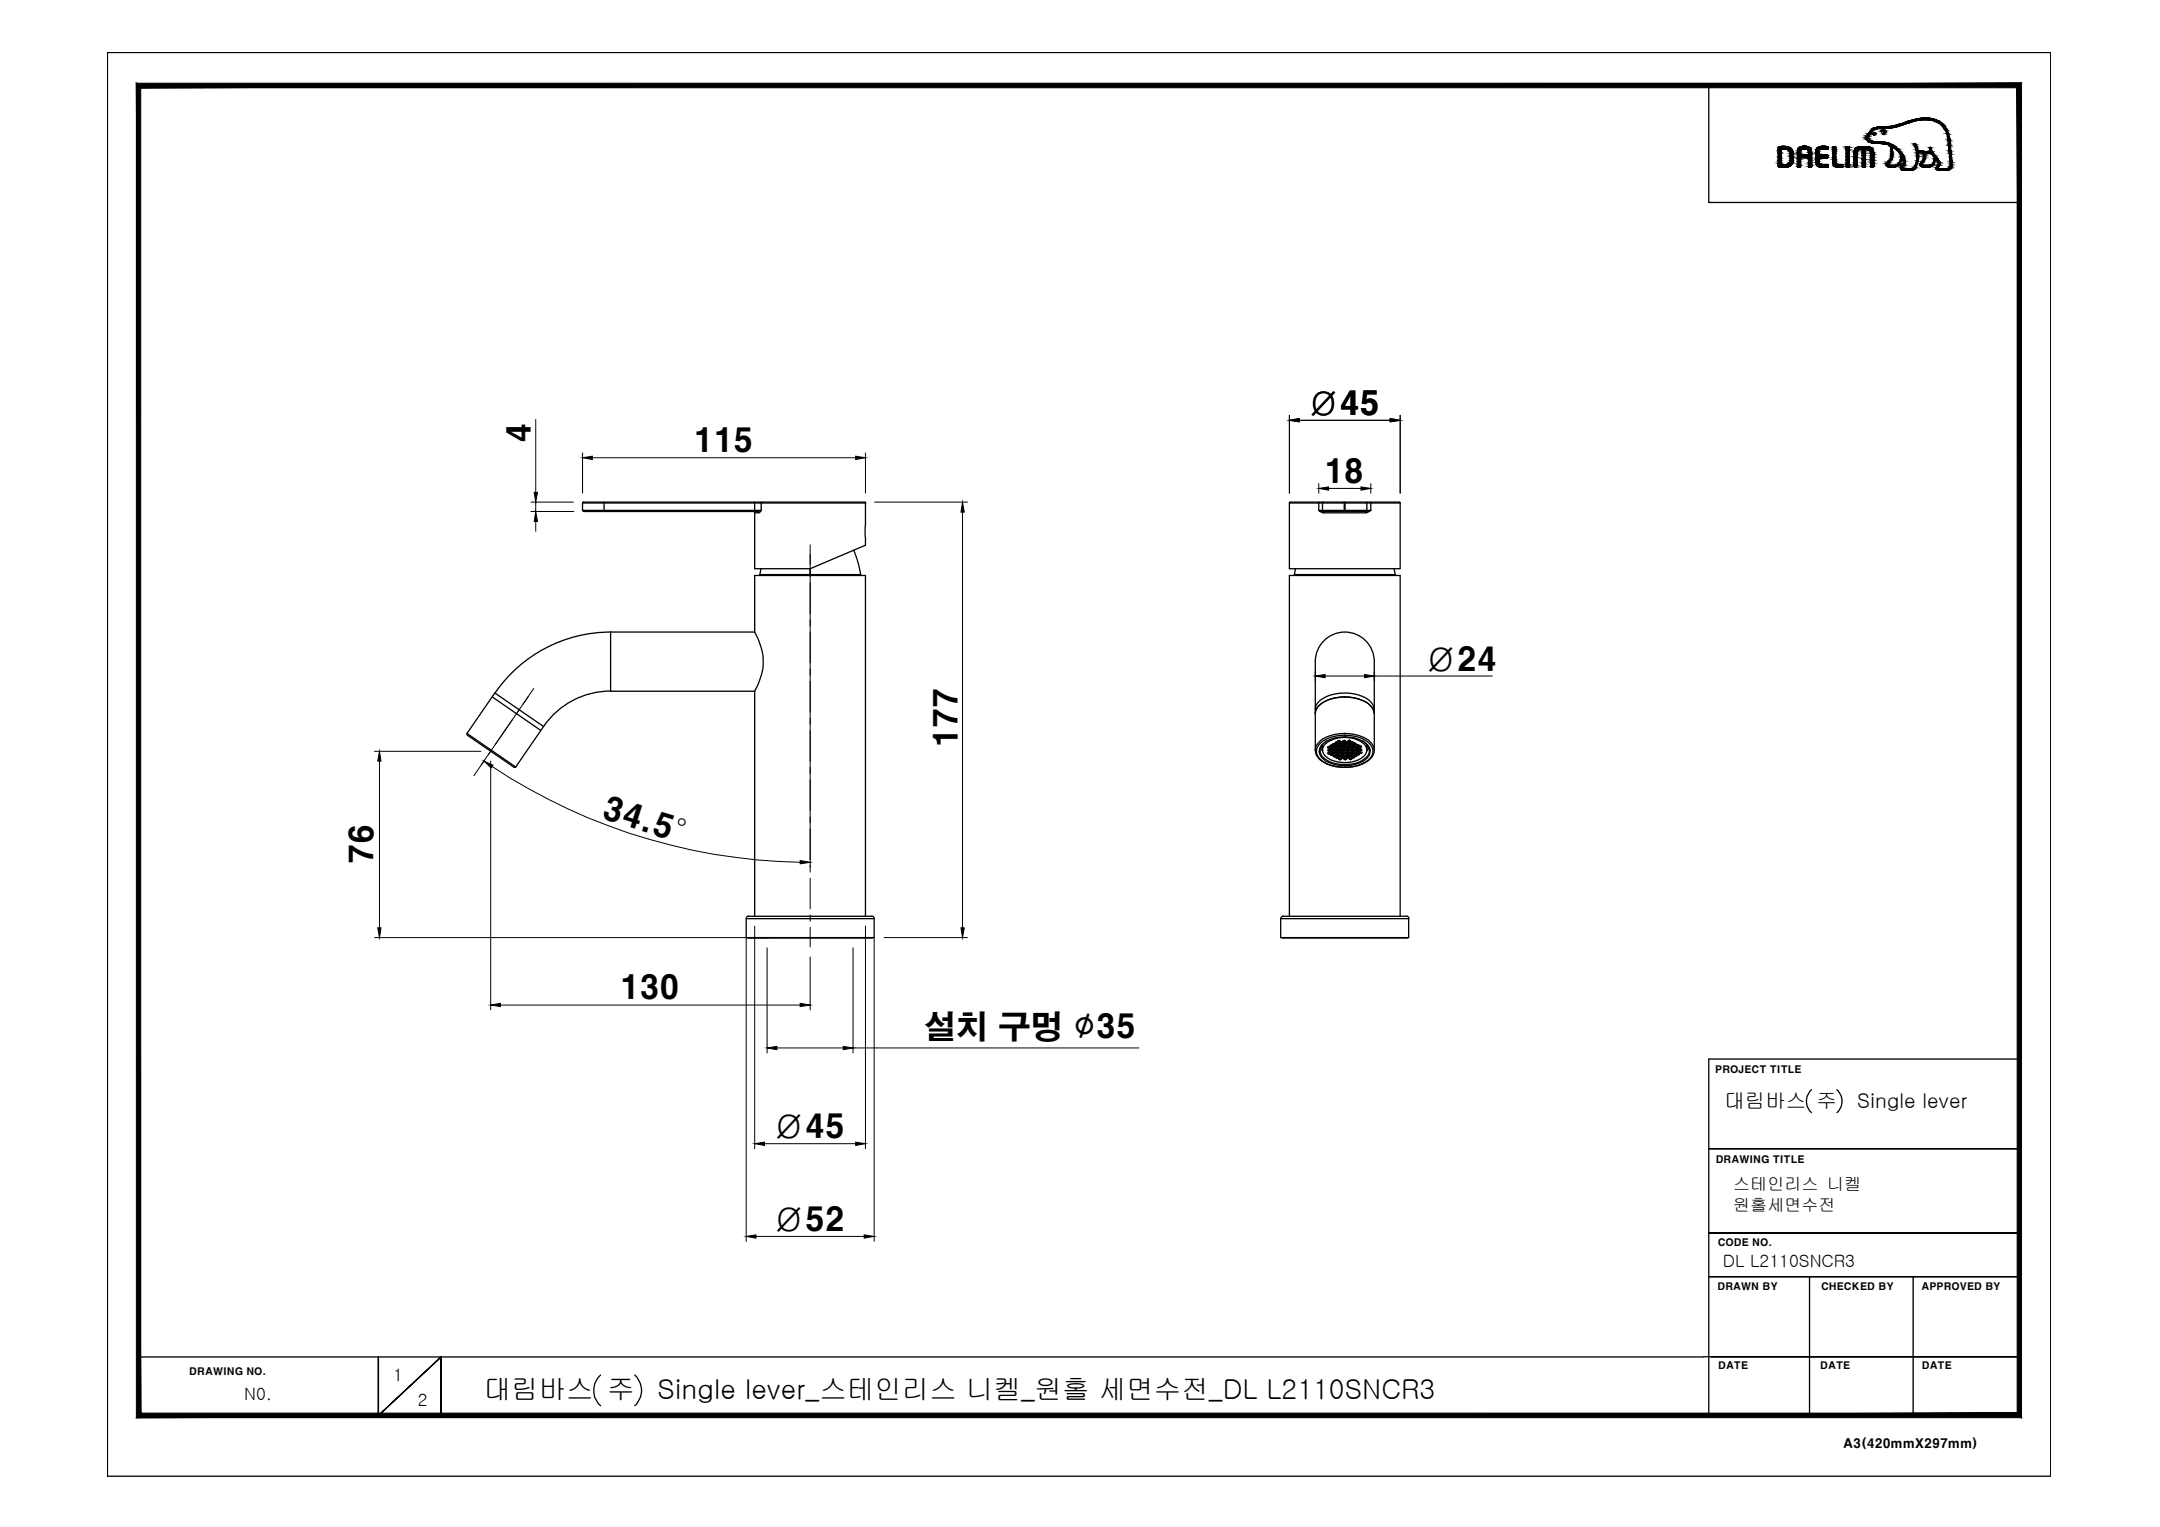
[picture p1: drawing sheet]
<svg xmlns="http://www.w3.org/2000/svg" width="420mm" height="297mm" viewBox="0 0 420 297" stroke-linecap="round" stroke-linejoin="round" font-family="sans-serif">
<defs><g id="words">
<text font-size="7.4" x="208.8" y="201.9">∅</text>
<g font-size="6.2">
<text x="254.3" y="80.7">Ø45</text>
<text x="103.3" y="86.1" transform="rotate(-90 103.3 86.1)">4</text>
<text x="134.8" y="88">115</text>
<text x="257.5" y="93.9">18</text>
<text x="277.1" y="130.5">Ø24</text>
<text x="186.3" y="145.5" transform="rotate(-90 186.3 145.5)">177</text>
<text x="116.8" y="159.2" transform="rotate(17 116.8 159.2)">34.5°</text>
<text x="72.7" y="168.2" transform="rotate(-90 72.7 168.2)">76</text>
<text x="120.5" y="194.4">130</text>
<text x="179.7" y="201.9">설치 구멍</text>
<text x="213.1" y="201.9">35</text>
<text x="150.3" y="221.4">Ø45</text>
<text x="150.3" y="239.4">Ø52</text>
</g>
<g font-size="5.3">
<text x="94.1" y="272.2">대림바스 주</text>
<text x="127.9" y="272.2">Single lever_스테인리스 니켈_원홀 세면수전_DL L2110SNCR3</text>
</g>
<g font-size="4">
<text x="335.4" y="215.4">대림바스 주</text>
<text x="361.3" y="215.4">Single lever</text>
</g>
<g font-size="3.3">
<text x="337.1" y="231.5">스테인리스 니켈</text>
<text x="337.1" y="235.6">원홀세면수전</text>
<text x="335.1" y="246.4">DL L2110SNCR3</text>
<text x="76.5" y="268.6">1</text>
<text x="47.5" y="272.3">N0.</text>
<text x="81.3" y="273.5">2</text>
</g>
<text font-size="2.5" x="358.5" y="281.6">A3(420mmX297mm)</text>
<g font-size="1.9">
<text x="333.7" y="208.6">PROJECT TITLE</text>
<text x="333.7" y="226.2">DRAWING TITLE</text>
<text x="334.1" y="242.4">CODE NO.</text>
<text x="334.1" y="251">DRAWN BY</text>
<text x="354.2" y="251">CHECKED BY</text>
<text x="373.8" y="251">APPROVED BY</text>
<text x="36.8" y="267.4">DRAWING NO.</text>
<text x="334.2" y="266.4">DATE</text>
<text x="354.1" y="266.4">DATE</text>
<text x="373.8" y="266.4">DATE</text>
</g>
</g></defs>
<!-- layer: 0 -->
<g fill="#000" stroke="#000" stroke-width=".19">
<path d="M103.9 95.8h.6l-.3 1.9zM113.3 89l1.9-.3v.7zM166.4 88.7l1.9 .3-1.9 .4zM187.2 97.7l.4 1.9h-.7zM250.8 81.8l1.9-.4v.7zM256.5 95l1.9-.3v.6zM264.7 94.7l1.9 .3-1.9 .3zM270.4 81.4l2 .4-2 .3zM104.2 99.5l.3 1.9h-.6zM255.8 131.5l2-.3v.6zM265.4 131.2l1.9 .3-1.9 .3zM73.8 146.1l.3 2h-.6z"/>
<path d="M94.1 148.1l1.8 .8-.4 .5zM155.6 167.4l2 .3-2 .3zM73.5 180.5h.6l-.3 1.9zM95.4 195.5l2-.3v.6zM155.6 195.2l2 .3-2 .3zM186.9 180.5h.7l-.4 1.9zM149.2 203.8l1.9-.2v.6zM164 203.6l1.9 .2-1.9 .4zM146.8 222.5l1.9-.3v.6zM166.4 222.2l1.9 .3-1.9 .3zM145.1 240.5l2-.3v.6zM168.1 240.2l1.9 .3-1.9 .3z"/>
<path d="M27.4 274.9l-.9 .9 365.9-.9zM26.5 275.8l365.9-.9 .8 .9zM392.4 17.1v257.8l.8 .9zM393.2 16.2v259.6l-.8-258.7zM27.4 17.1h365l.8-.9zM26.5 16.2h366.7l-365.8 .9zM26.5 16.2l.9 258.7v-257.8zM26.5 16.2l.9 258.7-.9 .9z"/>
</g>
<g fill="none" stroke="#000" stroke-width=".25">
<path d="M20.9 10.2h378v277h-378zM332.4 16.6v22.8h60.4M368.5 32.5h.1M113.3 97.8h55v8.3l-10.7 4.5M113.3 97.8v1.5h34.8M113.4 99.3l.2 .2M113.6 99.5h33.8M117.5 97.7v1.8M146.6 99.5l.2 .2M146.8 97.7v1.8M147.6 99.8h-.8v10.8h10.8M148.1 99.3l-.5 .5-.2-.3"/>
<path d="M148.1 99.3l-.7 .2M148.2 97.7l-.1 .1v1.5M168.2 97.7h-54.7l-.2 .1M168.2 97.7l.2 .1M250.8 97.8v12.8h21.6v-12.8M250.8 97.8h21.6M250.9 97.7h21.3M251 97.7l-.2 .1M256.6 97.7l-.1 1.6h10.1M257.2 97.8v1.5M257.3 99.3l.2 .2M257.4 99.5l.1 .3"/>
<path d="M257.4 97.7l-.1 .1M257.5 99.8h8.2M261.5 97.7v1.8M261.6 97.7v1.8M265.7 99.5h.1M265.8 99.5h-8.6l-.7-.2 1 .5M265.8 99.5h-.1M265.8 97.7l.1 .1v1.5M265.9 99.3l-.3 .2M266.6 97.7v1.6M266.6 99.3l-.8 .2M266.6 99.3l-.7 .4-.2 .1v-.3"/>
<path d="M272.2 97.7l.2 .1M147.8 111.8h19.6l-.2 .1M147.8 111.8l.2 .1M148 110.6l-.2 1.2M157.6 110.6v1.2M166 107l1 2.7 .4 2.1M251.8 111.8h19.5M251.8 111.8l.1 .1M252 110.6l-.2 1.2M271.2 110.6l.2 1.2-.2 .1M95.7 135.6l9.5 6.5M96.3 134.8l9.4 6.5-5.4 7.9-9.5-6.5z"/>
<path d="M118.8 123a27.3 27.3 0 0 0-22.5 11.8M118.8 134.4a15.8 15.8 0 0 0-13 6.9M146.8 123a10.9 10.9 0 0 1 0 11.5M146.8 123h-28v11.5h28M146.8 123v-11.1h21.5v66.3M146.8 134.5v43.7M255.8 128.7a5.7 5.7 0 0 1 5.8-5.7 5.7 5.7 0 0 1 5.7 5.7M255.8 138.1a2.95 2.95 0 0 1 2.2-2.6 8.7 8.7 0 0 1 8.6 1 2.19 2.19 0 0 1 .7 1.6M255.8 128.7v17.2M255.9 138.6l-.1 .2M261.6 135.6a6.4 6.4 0 0 0-5.6 2.4l-.2 .8M261.6 135.6a6.7 6.7 0 0 1 5.3 2l.4 .8v.4"/>
<path d="M261.6 135.6a8 8 0 0 1 5 1.7l.5 .6 .2 .7M261.6 135.6a7.6 7.6 0 0 0-5.3 2l-.5 1M267.3 138.6v.2M267.3 128.7v17.2M90.9 142.7v.3M90.9 143l9.1 6.2h.3M255.8 145.9a3.5 3.5 0 0 0 3.1 3 8.9 8.9 0 0 0 7.4-1l.3-.4a2.37 2.37 0 0 0 .7-1.6M256.8 144.6a8.1 8.1 0 0 1 8.2-.9 2.66 2.66 0 0 1 1.9 3.3 5.9 5.9 0 0 1-5.3 2.2 6 6 0 0 1-5.3-2.2 1.92 1.92 0 0 1 .5-2.4zM256.9 145.4l.4 .7M257 145.2l.2 .2M257.2 145.9l.1 .3a3.9 3.9 0 0 0 3.6 2.1 5.5 5.5 0 0 0 4.6-1.5l.4-.9M257.2 145.9l.1-.3a3.9 3.9 0 0 1 3.6-2.1 5.5 5.5 0 0 1 4.6 1.5l.4 .9"/>
<path d="M257.2 144.8v1.1M258 144.2a7.7 7.7 0 0 1 7.2 0M258 144.2a2.05 2.05 0 0 0-1.4 1.9 2.05 2.05 0 0 0 1.2 1.9 7.6 7.6 0 0 0 7.8-.2 1.86 1.86 0 0 0 .1-3.2l-.5-.4M258 144.2a1.93 1.93 0 0 0-1.2 1.8 1.93 1.93 0 0 0 1.2 1.8 7.4 7.4 0 0 0 7.2 0 1.95 1.95 0 0 0 1.2-1.8 1.95 1.95 0 0 0-1.2-1.8M258 144.2h.1M258.5 145.2l-.2 .1v.2l.2 .1M258.5 145.2l.2 .1v.2l-.2 .1M258.5 145.2v.4M258.5 145.8l-.2 .1 .2 .2M258.5 145.8l.3 .1v.1l-.3 .1M258.5 145.8v.3M258.6 146.4h-.3v.2l.3 .1"/>
<path d="M258.6 146.4h.2v.2l-.2 .1M258.6 146.4v.3M259 144.9l-.3 .1v.2l.3 .1M259 144.9l.2 .1v.2l-.2 .1M259 144.9v.4M259 145.5l-.2 .1v.1l.2 .1M259 145.5l.3 .1v.1l-.3 .1M259 145.5v.3M259.1 146.1h-.3v.2l.3 .1M259.1 146.1h.2v.2l-.2 .1M259.1 146.1v.3M259.1 146.7h-.2v.2l.2 .1"/>
<path d="M259.1 146.7h.2v.2l-.2 .1M259.1 146.7v.3M259.5 144.6l-.3 .1v.2l.3 .1M259.5 144.6l.2 .1v.2l-.2 .1M259.5 145.2l-.2 .1 .2 .2M259.5 145.2l.2 .1v.1l-.2 .1M259.5 144.6v.4M259.5 145.2v.3M259.5 145.8l-.2 .1v.1l.2 .1M259.5 145.8l.3 .1v.1l-.3 .1M259.5 145.8v.3M259.6 146.4h-.3v.2l.3 .1"/>
<path d="M259.6 146.4h.2v.2l-.2 .1M259.6 146.4v.3M259.6 147h-.2v.2h.2M259.6 147h.3v.2h-.3M259.6 147v.2M260 144.3l-.3 .1v.2l.3 .1M260 144.3l.2 .1v.2l-.2 .1M260 144.3v.4M260 144.9l-.3 .1v.1l.3 .1M260 144.9l.3 .1v.1l-.3 .1M260 144.9v.3M260 145.5l-.2 .1v.1l.2 .1"/>
<path d="M260 145.5l.3 .1v.1l-.3 .1M260 145.5v.3M260.1 146.1h-.3v.2l.3 .1M260.1 146.1h.2l-.2 .3M260.1 146.1v.3M260.1 146.6l-.2 .1v.2l.2 .1M260.1 146.6l.2 .1v.2l-.2 .1M260.1 147.2l-.2 .1v.2h.2M260.1 147.2l.3 .1v.2h-.3M260.1 146.6v.4M260.1 147.2v.3M260.5 144l-.3 .1v.2l.3 .1"/>
<path d="M260.5 144l.2 .1v.2l-.2 .1M260.5 144v.4M260.5 144.6l-.2 .1v.1l.2 .1M260.5 144.6l.2 .1-.2 .2M260.5 145.2l-.2 .1v.1l.2 .1M260.5 145.2l.3 .1v.1l-.3 .1M260.5 144.6v.3M260.5 145.2v.3M260.5 145.8l-.2 .1 .2 .2M260.5 145.8l.3 .1v.1l-.3 .1M260.5 145.8v.3M260.6 146.3l-.3 .1v.2l.3 .1"/>
<path d="M260.6 146.3l.2 .1v.2l-.2 .1M260.6 146.3v.4M260.6 146.9l-.2 .1v.2h.2M260.6 146.9l.3 .1v.2h-.3M260.6 146.9v.3M260.7 147.5h-.3v.2l.3 .1M260.7 147.5h.2v.2l-.2 .1M260.7 147.5v.3M261 144.3l-.3 .1v.1l.3 .1M261 144.3l.2 .1v.1l-.2 .1M261 144.3v.3M261 144.9l-.2 .1v.1l.2 .1"/>
<path d="M261 144.9l.3 .1v.1l-.3 .1M261 144.9v.3M261.1 145.5l-.3 .1v.1l.3 .1M261.1 145.5l.2 .1-.2 .2M261.1 145.5v.3M261.1 146l-.3 .1v.2l.3 .1M261.1 146l.2 .1v.2l-.2 .1M261.1 146.6l-.2 .1v.2h.2M261.1 146.6l.3 .1v.2h-.3M261.1 146v.4M261.1 146.6v.3M261.1 147.2h-.2v.2l.2 .1"/>
<path d="M261.1 147.2h.3v.2l-.3 .1M261.1 147.2v.3M261.5 144l-.3 .1v.1l.3 .1M261.5 144l.2 .1-.2 .2M261.5 144v.3M261.5 144.6l-.2 .1v.1l.2 .1M261.5 144.6l.2 .1v.1l-.2 .1M261.5 145.2l-.2 .1 .2 .2M261.5 145.2l.3 .1v.1l-.3 .1M261.5 144.6v.3M261.5 145.2v.3M261.6 142.7a6.6 6.6 0 0 1 5.3 2l.4 .8v.4"/>
<path d="M261.6 142.7a6.1 6.1 0 0 0-5.6 2.4l-.2 .8M261.6 145.7l-.2 .1v.2l.2 .1M261.6 145.7l.2 .1v.2l-.2 .1M261.6 145.7v.4M261.6 142.7h.1M261.6 143h.1M261.6 146.3l-.2 .1v.2h.2M261.6 146.3l.3 .1v.2h-.3M261.6 146.3v.3M261.6 146.9l-.2 .1v.1l.2 .1M261.6 146.9l.3 .1v.1l-.3 .1M261.6 146.9v.3"/>
<path d="M261.7 147.5h-.3v.2l.3 .1M261.7 147.5h.2v.2l-.2 .1M261.7 147.5v.3M262 144.3l-.3 .1v.1l.3 .1M262 144.3l.2 .1v.1l-.2 .1M262 144.3v.3M262 144.9l-.2 .1v.1l.2 .1M262 144.9l.3 .1v.1l-.3 .1M262 144.9v.3M262.1 145.4l-.3 .1v.2l.3 .1M262.1 145.4l.2 .1v.2l-.2 .1M262.1 145.4v.4"/>
<path d="M262.1 146l-.2 .1v.2h.2M262.1 146l.2 .1v.2h-.2M262.1 146.6l-.2 .1v.1l.2 .1M262.1 146.6l.3 .1v.1l-.3 .1M262.1 146v.3M262.1 146.6v.3M262.2 147.2h-.3v.2l.3 .1M262.2 147.2h.2v.2l-.2 .1M262.2 147.2v.3M262.5 144l-.3 .1v.1l.3 .1M262.5 144l.2 .1v.1l-.2 .1M262.5 144v.3"/>
<path d="M262.5 144.6l-.2 .1v.1l.2 .1M262.5 144.6l.2 .1-.2 .2M262.5 145.1l-.2 .1v.2l.2 .1M262.5 145.1l.3 .1v.2l-.3 .1M262.5 144.6v.3M262.5 145.1v.4M262.6 145.7l-.2 .1 .2 .2M262.6 145.7l.2 .1v.1l-.2 .1M262.6 145.7v.3M262.6 146.3l-.2 .1v.1l.2 .1M262.6 146.3l.3 .1v.1l-.3 .1M262.6 146.3v.3"/>
<path d="M262.7 146.9l.2 .1v.1l-.2 .1M262.7 146.9l-.3 .1v.1l.3 .1M262.7 146.9v.3M262.7 147.5h-.2v.2l.2 .1M262.7 147.5h.2l-.2 .3M262.7 147.5v.3M263 144.3l-.3 .1v.1l.3 .1M263 144.3l.3 .1v.1l-.3 .1M263 144.3v.3M263 144.8l-.2 .1v.2l.2 .1M263 144.8l.3 .1v.2l-.3 .1M263 144.8v.4"/>
<path d="M263.1 145.4l-.3 .1v.1l.3 .1M263.1 145.4l.2 .1-.2 .2M263.1 145.4v.3M263.1 146l-.2 .1v.1l.2 .1M263.1 146l.2 .1v.1l-.2 .1M263.1 146.6l-.2 .1v.1l.2 .1M263.1 146.6l.3 .1v.1l-.3 .1M263.1 146v.3M263.1 146.6v.3M263.2 147.2h-.2v.2l.2 .1M263.2 147.2h.2v.2l-.2 .1M263.2 147.2v.3"/>
<path d="M263.5 144.5l-.2 .1v.2l.2 .1M263.5 144.5l.3 .1v.2l-.3 .1M263.5 144.5v.4M263.6 145.1l-.3 .1 .3 .2M263.6 145.1l.2 .1v.1l-.2 .1M263.6 145.1v.3M263.6 145.7l-.3 .1v.1l.3 .1M263.6 145.7l.2 .1v.1l-.2 .1M263.6 145.7v.3M263.6 146.3l-.2 .1v.1l.2 .1M263.6 146.3l.3 .1v.1l-.3 .1M263.6 146.3v.3"/>
<path d="M263.7 146.9h-.3v.2l.3 .1M263.7 146.9h.2v.2l-.2 .1M263.7 146.9v.3M264.1 144.8l-.3 .1v.1l.3 .1M264.1 144.8l.2 .1v.1l-.2 .1M264.1 144.8v.3M264.1 145.4l-.3 .1v.1l.3 .1M264.1 145.4l.2 .1v.1l-.2 .1M264.1 145.4v.3M264.1 146l-.2 .1v.1l.2 .1M264.1 146.6h-.2v.2l.2 .1M264.1 146l.3 .1v.1l-.3 .1"/>
<path d="M264.1 146.6h.3v.2l-.3 .1M264.1 146v.3M264.1 146.6v.3M264.6 145.1l-.2 .1v.1l.2 .1M264.6 145.1l.2 .1v.1l-.2 .1M264.6 145.1v.3M264.6 145.7l.3 .1v.1l-.3 .1M264.6 145.7l-.2 .1v.1l.2 .1M264.6 145.7v.3M264.7 146.3h-.3v.2l.3 .1M264.7 146.3h.2v.2l-.2 .1M264.7 146.3v.3"/>
<path d="M265.2 144.2h.1M265.9 144.8v1.1M266.1 145.2l-.2 .2M266.3 145.4l-.5 .7M145.1 178.7h24.9v3.7h-24.9zM145.6 178.2h23.9M145.6 178.2l-.4 .2-.1 .3M169.6 178.2l.2 .1 .2 .4M249.1 178.7h24.9v3.7h-24.9zM249.6 178.2h23.9M249.6 178.2l-.4 .2v.3M250.8 178.2v-66.3h21.6v66.3"/>
<path d="M273.6 178.2l.4 .2 .1 .3M145.5 182.4h24.2M249.5 182.4h24.2M352.4 212a3 3 0 0 0 0 4.4M357.3 212a3 3 0 0 1 0 4.4M392.8 206h-60.4v69.7M332.4 223.4h60.4h-60.4M332.4 239.9h60.4h-60.4M332.4 248.3h60.4h-60.4M352 248.3v27M372.1 248.3v27M27 264h304.4"/>
<path d="M73.6 264v11.4l12.2-11.4-12.2 11.4zM85.8 275.4v-11.4v11.4M116.8 267.5a4 4 0 0 0 0 5.9M123.5 267.5a4 4 0 0 1 0 5.9M331.4 263.9h61.4h-59.9M341 275.3h51.8"/>
</g>
<g fill="none" stroke="#000" stroke-width=".19">
<path d="M103.3 97.7h8.2M103.3 99.5h8.3M104.2 81.6v14.2M104.2 97.7v1.8M113.3 88.1v7.8M115.2 89h51.2M168.3 88.1v7.8M170.1 97.7h18.1M187.2 99.6v80.9M250.8 80.8v15.1M252.7 81.8h17.7M256.5 94.1v1.8"/>
<path d="M258.4 95h6.3M266.6 94.1v1.8M272.4 80.8v15.1M104.2 101.4v1.9M157.6 107.9v60.8M102.8 135.5l-9.2 13.3M255.8 130.6v1.9M257.8 131.5h7.6M267.3 130.6v1.9M267.3 131.5h23M72.8 146.1h20.7M73.8 148.1v32.4"/>
<path d="M95.4 148.1v48.3M95.7 149.1a111.7 111.7 0 0 0 59.9 18.6M72.8 182.4h76.6M97.4 195.5h58.2M145.1 182.5v59M146.8 180.1v43.3M149.2 184.4v20.4M157.6 186.2v10.2M165.9 184.4v20.4M168.3 180.1v43.3M170 182.5v59M171.9 182.4h16.3"/>
<path d="M151.1 203.8h12.9M165.9 203.8h55.6M148.7 222.5h17.7M147.1 240.5h21"/>
</g>
<!-- layer: BODY -->
<g fill="none" stroke="#000" stroke-width=".19">
<path d="M157.6 106v3.8M157.6 111v1.2M157.6 113.4v6M99.7 139.9l-3.4 4.9M101.1 137.9l-.7 1.1M103.8 133.9l-2 3.1M157.6 120.6v1.2M157.6 123v6M157.6 130.1v1.2M157.6 132.5v6M157.6 139.7v1.2M94.3 147.8l-2.1 3.1"/>
<path d="M95.7 145.9l-.7 .9M157.6 142.1v6M157.6 149.3v1.2M157.6 151.7v6M157.6 158.8v1.3M157.6 161.3v5.9M157.6 168.4v1.2M157.6 170.8v6M157.6 178v1.2M157.6 180.4v3.8"/>
</g>
<g fill="#000" stroke="#000" stroke-width=".19">
<path d="M346.3 32.5h1.2zM346.5 28.5h.9zM347.2 32h1.3zM347.7 29.1h.9zM351.2 29h1.1zM353.7 32.4h1.9zM354.4 32.6h.3zM354.4 28.5h.4zM354.6 29.1h1zM354.9 29.1h.7zM357.4 32.6h.6zM362.2 28.5h.8z"/>
<path d="M363.9 25.4h.4zM364.3 25.9h.6zM364.7 27.9h2.7zM364.4 25.9h.3zM365.8 24.7h3.2zM365.9 25.6h.2zM366.4 24.6h2.6zM366.3 25.2h.2zM366.8 24.6h2.2zM374.2 23h.8zM375 29.8h.6zM375.4 29.5h.4z"/>
<path d="M375.4 28.7h.2zM375.6 29.8h.5z"/>
<path d="M345.9 29h1.3zM345.9 29h1.3z"/>
<path d="M346.3 32.5l1.1 .1zM346.5 32.6h.9z"/>
<path d="M345.9 29.1h.6zM345.9 29.1h.6z"/>
<path d="M345.9 29.1l.6 .2v-.2zM345.9 29.1l.6 .2h-.6z"/>
<path d="M345.9 29.3h.6zM345.9 29.3h.6z"/>
<path d="M345.9 29.3l.6 .3v-.3zM345.9 29.3l.6 .3h-.6z"/>
<path d="M345.9 29.6l.6 .3v-.3zM345.9 29.6l.6 .3h-.6z"/>
<path d="M345.9 29.9l.6 .1v-.1zM345.9 29.9l.6 .1h-.6z"/>
<path d="M345.9 30l.6 .5v-.5zM345.9 30l.6 .5h-.6z"/>
<path d="M345.9 30.5l.6 .3v-.3zM345.9 30.5l.6 .3h-.6z"/>
<path d="M345.9 30.8l.6 .4v-.4zM345.9 30.8l.6 .4h-.6z"/>
<path d="M345.9 31.2h.6zM345.9 31.2h.6z"/>
<path d="M345.9 31.2l.6 .4v-.4zM345.9 31.2l.6 .4h-.6z"/>
<path d="M345.9 31.6l.6 .2v-.2zM345.9 31.6l.6 .2h-.6z"/>
<path d="M345.9 31.8h.6zM345.9 31.8h.6z"/>
<path d="M345.9 31.8l.6 .2v-.2zM345.9 31.8l.6 .2h-.6zM345.9 32h.6zM345.9 32h.6z"/>
<path d="M345.9 32h.6zM345.9 32h.6z"/>
<path d="M345.9 32h.7zM345.9 32h.7z"/>
<path d="M345.9 29h.9zM345.9 29h1.2z"/>
<path d="M345.9 29h.9zM345.9 29l.6 .1zM345.9 29.1h.6zM345.9 29.1h.6z"/>
<path d="M345.9 32h1zM345.9 32h1z"/>
<path d="M345.9 32h1.1zM345.9 32h1.1z"/>
<path d="M345.9 29h1.2zM345.9 29h1.3z"/>
<path d="M345.9 32h1.2zM345.9 32h1.2z"/>
<path d="M347.2 29h1.3zM347.2 29h1.3z"/>
<path d="M345.9 32h1.3zM345.9 32h1.3z"/>
<path d="M346.5 28.5h1zM346.3 28.5h1.2z"/>
<path d="M346.3 28.5h1.3zM346.2 28.5h1.4z"/>
<path d="M346.2 28.5h1.5zM346.1 28.5h1.6z"/>
<path d="M346.2 32.5h1.4zM346.2 32.5h1.3z"/>
<path d="M346.1 28.5l1.8 .1zM345.9 28.6h2z"/>
<path d="M346.1 32.5h1.6zM346.1 32.5h1.5z"/>
<path d="M345.9 32.4h2zM345.9 32.4h2z"/>
<path d="M345.9 32.4h2zM345.9 32.4l1.8 .1z"/>
<path d="M345.9 28.6h2zM345.9 28.6h2z"/>
<path d="M345.9 28.6l2.3 .1-.3-.1zM345.9 28.6l2.3 .1h-2.3z"/>
<path d="M345.9 32.3h2.3zM345.9 32.3h2.3z"/>
<path d="M345.9 32.3l2 .1 .3-.1zM345.9 32.3l2 .1h-2z"/>
<path d="M345.9 28.7h2.3zM345.9 28.7h2.3z"/>
<path d="M345.9 28.7l2.4 .1zM345.9 28.7l2.4 .1z"/>
<path d="M345.9 28.8l2.5 .1-.1-.1zM345.9 28.8l2.5 .1h-2.5z"/>
<path d="M345.9 32.3h2.4zM345.9 32.3h2.3z"/>
<path d="M345.9 32.1h2.5zM345.9 32.1h2.5z"/>
<path d="M345.9 32.1l2.4 .2 .1-.2zM345.9 32.1l2.4 .2h-2.4z"/>
<path d="M345.9 28.9h2.5zM345.9 28.9h2.5z"/>
<path d="M345.9 28.9l2.6 .1-.1-.1zM345.9 28.9l2.6 .1h-2.6z"/>
<path d="M347.2 29h1.3zM347.2 29h1.3z"/>
<path d="M347.2 29h1.4zM347.2 29h1.4z"/>
<path d="M347.3 32h1.2zM347.2 32h1.3zM347.2 32h1.3z"/>
<path d="M345.9 32l2.5 .1 .1-.1zM345.9 32l2.5 .1h-2.5z"/>
<path d="M347.4 29l1.2 .1v-.1zM347.4 29l1.2 .1zM347.7 29.1h.9z"/>
<path d="M347.8 29.1l.9 .2-.1-.2zM347.8 29.1l.9 .2h-.7z"/>
<path d="M347.7 31.9h.9zM347.6 31.9h1z"/>
<path d="M347.6 31.9h1zM347.3 32h1.2z"/>
<path d="M348 29.3l.8 .1-.1-.1zM348 29.3l.8 .1h-.7z"/>
<path d="M347.9 31.8h.8zM347.7 31.9h.9z"/>
<path d="M348.1 29.4l.7 .2v-.2zM348.1 29.4l.7 .2h-.7z"/>
<path d="M348.1 29.6l.8 .2-.1-.2zM348.1 29.6l.8 .2h-.7z"/>
<path d="M348.1 31.6h.7zM348.1 31.6h.7z"/>
<path d="M348.1 31.6l.6 .2 .1-.2zM348.1 31.6l.6 .2h-.8z"/>
<path d="M348.2 29.8l.7 .1v-.1zM348.2 29.8l.7 .1h-.7z"/>
<path d="M348.2 29.9l.7 .2v-.2zM348.2 29.9l.7 .2h-.7z"/>
<path d="M348.2 30.1l.7 .1zM348.2 30.1l.7 .1zM348.2 30.2h.7zM348.2 30.2h.7zM348.2 30.2h.7zM348.2 30.2h.7zM348.2 30.2h.7zM348.2 30.2h.7z"/>
<path d="M348.2 30.2h.7zM348.2 30.2h.7z"/>
<path d="M348.2 30.2l.7 .1zM348.2 30.2l.7 .1z"/>
<path d="M348.2 30.3l.7 .2v-.2zM348.2 30.3l.7 .2h-.7z"/>
<path d="M348.2 30.5l.7 .2v-.2zM348.2 30.5l.7 .2h-.7z"/>
<path d="M348.2 30.7h.7zM348.2 30.7h.7z"/>
<path d="M348.2 30.7l.7 .1zM348.2 30.7l.7 .1z"/>
<path d="M348.2 30.8h.7zM348.2 30.8h.7z"/>
<path d="M348.2 30.8l.7 .1zM348.2 30.8l.7 .1z"/>
<path d="M348.2 30.9l.7 .4v-.4zM348.2 30.9l.7 .4h-.7zM348.2 31.3h.7zM348.2 31.3h.7z"/>
<path d="M348.2 31.3l.6 .3 .1-.3zM348.2 31.3l.6 .3h-.7z"/>
<path d="M349.6 29.6h.7zM349.6 29.6h.7zM349.6 29.6h.7zM349.6 29.6h.7z"/>
<path d="M349.7 32.5h.3zM349.7 32.5h.5z"/>
<path d="M349.7 32.5h.3zM349.7 32.5h.3z"/>
<path d="M349.7 32.5h.5zM349.7 32.5h.5z"/>
<path d="M349.6 32.4h.6zM349.6 32.4l.6 .1z"/>
<path d="M349.6 29.5l.7 .1zM349.6 29.5l.7 .1z"/>
<path d="M349.6 29.6h.7zM349.6 29.6h.7zM349.6 29.6h.7zM349.6 29.6h.7z"/>
<path d="M349.6 29.6h.7zM349.6 29.6h.7zM349.6 29.6h.7zM349.6 29.6h.7z"/>
<path d="M349.6 29.6l.7 .3v-.3zM349.6 29.6l.7 .3h-.7zM349.6 29.9h.7zM349.6 29.9h.7z"/>
<path d="M349.6 29.9l.7 .2v-.2zM349.6 29.9l.7 .2h-.7z"/>
<path d="M349.6 30.1l.7 .1zM349.6 30.1l.7 .1z"/>
<path d="M349.6 30.7l.7 .1zM349.6 30.7l.7 .1z"/>
<path d="M349.6 30.8l.7 .2v-.2zM349.6 30.8l.7 .2h-.7z"/>
<path d="M349.6 31l.7 .4v-.4zM349.6 31l.7 .4h-.7z"/>
<path d="M349.6 31.4l.7 .1zM349.6 31.4l.7 .1z"/>
<path d="M349.6 31.5l.7 .4v-.4zM349.6 31.5l.7 .4h-.7z"/>
<path d="M349.6 31.9h.7zM349.6 31.9h.7z"/>
<path d="M349.6 31.9l.7 .2v-.2zM349.6 31.9l.7 .2h-.7z"/>
<path d="M349.6 32.1l.7 .1zM349.6 32.1l.7 .1z"/>
<path d="M349.6 32.2l.7 .1zM349.6 32.2l.7 .1z"/>
<path d="M349.6 32.3h.7zM349.6 32.3h.7z"/>
<path d="M349.6 32.3l.7 .1zM349.6 32.3l.7 .1zM349.6 32.4h.7zM349.6 32.4h.7zM349.6 32.4h.7zM349.6 32.4h.7z"/>
<path d="M349.6 32.4h.7zM349.6 32.4h.6z"/>
<path d="M349.7 29.3l.6 .2v-.2zM349.7 29.3l.6 .2h-.7z"/>
<path d="M349.7 29.2l.6 .1v-.1zM349.7 29.2l.6 .1h-.6z"/>
<path d="M349.7 29.1h.7zM349.7 29.1l.6 .1z"/>
<path d="M349.7 29.1h.8zM349.7 29.1h.7z"/>
<path d="M349.7 29.1h.9zM349.7 29.1h.8z"/>
<path d="M349.7 29h1.1zM349.7 29l.9 .1z"/>
<path d="M350.8 28.5h.3zM350.8 28.5h.3z"/>
<path d="M350.8 28.5h.4zM350.8 28.5h.4z"/>
<path d="M350.8 28.5h.6zM350.6 28.5h.8z"/>
<path d="M350.6 28.5h.8zM350.6 28.5h.8z"/>
<path d="M350.6 28.5h1zM350.4 28.5h1.2z"/>
<path d="M350.4 28.5l1.4 .1zM350.2 28.6h1.6z"/>
<path d="M350.2 28.6l1.8 .1zM350 28.7h2z"/>
<path d="M351.8 29.6h.6zM351.8 29.6h.6z"/>
<path d="M350 28.7l2.1 .1zM349.9 28.8h2.2z"/>
<path d="M349.9 28.8l2.3 .1-.1-.1zM349.9 28.8l2.3 .1h-2.4z"/>
<path d="M349.8 28.9l2.5 .1zM349.8 28.9l2.5 .1h-2.6z"/>
<path d="M351.1 29h1.2zM351.1 29h1.2zM351.2 29h1.1z"/>
<path d="M351.3 29l1 .1zM351.3 29l1 .1z"/>
<path d="M351.5 29.1h.8zM351.5 29.1h.8z"/>
<path d="M351.6 29.1l.8 .2-.1-.2zM351.6 29.1l.8 .2h-.7z"/>
<path d="M351.8 32.5h.5zM351.8 32.5h.4z"/>
<path d="M351.7 29.3l.7 .1zM351.7 29.3l.7 .1z"/>
<path d="M351.7 29.4h.7zM351.7 29.4h.7z"/>
<path d="M351.7 29.4l.7 .2v-.2zM351.7 29.4l.7 .2h-.6zM351.8 29.6h.6zM351.8 29.6h.6z"/>
<path d="M351.8 32.4h.6zM351.8 32.4h.6z"/>
<path d="M351.8 32.4h.6zM351.8 32.4l.5 .1zM351.8 32.5h.5zM351.8 32.5h.5z"/>
<path d="M351.8 29.6h.6zM351.8 29.6h.6z"/>
<path d="M351.8 29.6l.6 .1zM351.8 29.6l.6 .1zM351.8 29.7h.6zM351.8 29.7h.6z"/>
<path d="M351.8 29.7l.6 .2v-.2zM351.8 29.7l.6 .2h-.6z"/>
<path d="M351.8 29.9h.6zM351.8 29.9h.6z"/>
<path d="M351.8 29.9l.6 .2v-.2zM351.8 29.9l.6 .2h-.6z"/>
<path d="M351.8 30.1l.6 .1zM351.8 30.1l.6 .1z"/>
<path d="M349.6 30.2h2.8zM349.6 30.2h2.8z"/>
<path d="M349.6 30.2h2.8zM349.6 30.2h2.8z"/>
<path d="M349.6 30.2l2.8 .4v-.4zM349.6 30.2l2.8 .4h-2.8z"/>
<path d="M349.6 30.6l2.8 .1zM349.6 30.6l2.8 .1z"/>
<path d="M351.8 30.7l.6 .1zM351.8 30.7l.6 .1z"/>
<path d="M351.8 30.8l.6 .1v-.1zM351.8 30.8l.6 .1h-.6z"/>
<path d="M351.8 30.9l.6 .2v-.2zM351.8 30.9l.6 .2h-.6zM351.8 31.1h.6zM351.8 31.1h.6z"/>
<path d="M351.8 31.1l.6 .5v-.5zM351.8 31.1l.6 .5h-.6z"/>
<path d="M351.8 31.6h.6zM351.8 31.6h.6z"/>
<path d="M351.8 31.6l.6 .3v-.3zM351.8 31.6l.6 .3h-.6z"/>
<path d="M351.8 31.9l.6 .2v-.2zM351.8 31.9l.6 .2h-.6z"/>
<path d="M351.8 32.1l.6 .1zM351.8 32.1l.6 .1z"/>
<path d="M351.8 32.2l.6 .1zM351.8 32.2l.6 .1z"/>
<path d="M351.8 32.3l.6 .1zM351.8 32.3l.6 .1zM351.8 32.4h.6zM351.8 32.4h.6z"/>
<path d="M351.8 32.4h.6zM351.8 32.4h.6z"/>
<path d="M353.3 29.1h1.1zM353.3 29.1h1.1z"/>
<path d="M353.2 29.4l.7 .1zM353.2 29.4l.7 .1z"/>
<path d="M353.2 29.5h.7zM353.2 29.5h.7zM353.2 29.5h.7zM353.2 29.5h.7z"/>
<path d="M353.2 29.5l.7 .1zM353.2 29.5l.7 .1z"/>
<path d="M353.2 29.6h.7zM353.2 29.6h.7z"/>
<path d="M353.2 29.6h.7zM353.2 29.6h.7z"/>
<path d="M353.2 29.6l.7 .3v-.3zM353.2 29.6l.7 .3h-.7z"/>
<path d="M353.2 29.9l.7 .1v-.1zM353.2 29.9l.7 .1h-.7z"/>
<path d="M353.2 30l.7 .1zM353.2 30l.7 .1z"/>
<path d="M353.2 30.1l.7 .1zM353.2 30.1l.7 .1z"/>
<path d="M353.2 30.7l.7 .1zM353.2 30.7l.7 .1z"/>
<path d="M353.2 30.8l.7 .2v-.2zM353.2 30.8l.7 .2h-.7z"/>
<path d="M353.2 31l.7 .1v-.1zM353.2 31l.7 .1h-.7z"/>
<path d="M353.2 31.1l.7 .2v-.2zM353.2 31.1l.7 .2h-.7z"/>
<path d="M353.2 31.3l.7 .1zM353.2 31.3l.7 .1z"/>
<path d="M353.2 31.4l.7 .1zM353.2 31.4l.7 .1z"/>
<path d="M353.2 31.5h.7zM353.2 31.5h.7zM353.2 31.5h.7zM353.2 31.5h.7z"/>
<path d="M353.2 31.5l.7 .1v-.1zM353.2 31.5l.7 .1h-.7z"/>
<path d="M353.2 31.6l.7 .2v-.2zM353.2 31.6l.7 .2h-.6z"/>
<path d="M353.3 29.2l.6 .2v-.2zM353.3 29.2l.6 .2h-.7z"/>
<path d="M353.3 31.8h.6zM353.3 31.8h.6z"/>
<path d="M353.3 31.8l.7 .1zM353.3 31.8l.7 .1z"/>
<path d="M353.3 29.1h.7zM353.3 29.1l.6 .1zM353.3 29.2h.6zM353.3 29.2h.6z"/>
<path d="M353.3 31.9l.8 .1zM353.3 31.9l.8 .1z"/>
<path d="M354 32.5h1.6zM354 32.5h1.6zM354 32.5h1.6zM354 32.5h1.6zM354 32.5h1.6z"/>
<path d="M353.3 29.1h.8zM353.3 29.1h1z"/>
<path d="M353.3 29.1h.8zM353.3 29.1h.7z"/>
<path d="M353.3 29.1h1zM353.3 29.1h1.1z"/>
<path d="M353.3 32h1.1zM353.3 32h1.1z"/>
<path d="M354.4 32.6h.2zM354.4 32.6h.2z"/>
<path d="M353.3 32h1.1zM353.3 32h1.1z"/>
<path d="M353.3 32h1.1zM353.3 32h1.1z"/>
<path d="M354.4 32.6h.3zM354.4 32.6h.4z"/>
<path d="M354.4 28.5h.8zM354.3 28.5h.9z"/>
<path d="M354.3 28.5h1.2zM354.1 28.5h1.4z"/>
<path d="M354.3 32.6h.9zM354.3 32.6h.5z"/>
<path d="M353.2 30.7h2.2zM353.2 30.7h2.3z"/>
<path d="M354.1 28.5h1.4zM354 28.5h1.5z"/>
<path d="M353.2 30.2h2.3zM353.2 30.2h2.3z"/>
<path d="M353.2 30.7h2.3zM353.2 30.7h2.3z"/>
<path d="M354.1 32.5h1.4zM354.1 32.5l1.1 .1z"/>
<path d="M353.2 30.2h2.3zM353.2 30.2h2.3z"/>
<path d="M353.2 30.2h2.4zM353.2 30.2h2.4z"/>
<path d="M354.1 32.5h1.4zM354.1 32.5h1.4z"/>
<path d="M354 28.5h1.6zM354 28.5h1.6z"/>
<path d="M354 28.5h1.6zM354 28.5h1.6z"/>
<path d="M355.4 29.1h.2zM354.9 29.1h.7z"/>
<path d="M353.2 30.2l2.4 .1zM353.2 30.2l2.4 .1z"/>
<path d="M353.2 30.7h2.4zM353.2 30.7h2.3z"/>
<path d="M354.1 32.5h1.5zM354.1 32.5h1.4z"/>
<path d="M354 28.5h1.6zM354 28.5h1.6z"/>
<path d="M353.9 28.5l1.7 .1zM353.7 28.6h1.9z"/>
<path d="M353.7 28.6h1.9zM353.7 28.6h1.9z"/>
<path d="M353.7 28.6l1.9 .1zM353.5 28.7h2.1z"/>
<path d="M353.5 28.7l2.1 .1v-.1zM353.5 28.7l2.1 .1h-2.2z"/>
<path d="M353.4 28.8l2.2 .1zM353.4 28.8l2.2 .1z"/>
<path d="M353.3 28.9l2.3 .1zM353.3 28.9l2.3 .1z"/>
<path d="M353.3 29l2.3 .1zM353.3 29l2.3 .1zM353.3 29.1h2.3zM353.3 29.1h2.3z"/>
<path d="M354.4 29.1h1.2zM354.4 29.1h1.2z"/>
<path d="M354.5 29.1h1.1zM354.5 29.1h1.1zM354.6 29.1h1z"/>
<path d="M353.2 30.3l2.4 .1zM353.2 30.3l2.4 .1z"/>
<path d="M353.2 30.4l2.4 .1v-.1zM353.2 30.4l2.4 .1h-2.4z"/>
<path d="M353.2 30.5l2.4 .1zM353.2 30.5l2.4 .1z"/>
<path d="M353.2 30.6h2.4zM353.2 30.6l2.4 .1z"/>
<path d="M353.3 32h2.3zM353.3 32h2.3z"/>
<path d="M353.3 32l2.3 .1zM353.3 32l2.3 .1z"/>
<path d="M353.3 32.1l2.3 .1v-.1zM353.3 32.1l2.3 .1h-2.2z"/>
<path d="M353.4 32.2l2.2 .1zM353.4 32.2l2.2 .1z"/>
<path d="M353.5 32.3l2.1 .1v-.1zM353.5 32.3l2.1 .1h-1.9zM353.7 32.4h1.9z"/>
<path d="M353.8 32.4l1.8 .1zM353.8 32.4l1.8 .1zM354 32.5h1.6z"/>
<path d="M354 32.5h1.6zM354 32.5h1.6z"/>
<path d="M356.6 28.5h.4zM356.6 28.5h.4z"/>
<path d="M356.6 28.5h.4zM356.6 28.5h.4z"/>
<path d="M356.6 28.5l.5 .1zM356.6 28.5l.5 .1z"/>
<path d="M356.5 28.6h.6zM356.5 28.6h.6z"/>
<path d="M356.5 28.6l.6 .1zM356.5 28.6l.6 .1zM356.5 28.7h.6zM356.5 28.7h.6z"/>
<path d="M356.5 28.7l.6 .1v-.1zM356.5 28.7l.6 .1h-.6zM356.5 28.8h.6zM356.5 28.8h.6z"/>
<path d="M356.5 28.8l.6 .2v-.2zM356.5 28.8l.6 .2h-.6z"/>
<path d="M356.5 29l.6 .1zM356.5 29l.6 .1z"/>
<path d="M356.5 29.1l.6 .3v-.3zM356.5 29.1l.6 .3h-.6z"/>
<path d="M356.5 29.4h.6zM356.5 29.4h.6z"/>
<path d="M356.5 29.4l.6 .4v-.4zM356.5 29.4l.6 .4h-.6z"/>
<path d="M356.5 29.8l.6 .1zM356.5 29.8l.6 .1z"/>
<path d="M356.5 29.9l.6 .7v-.7zM356.5 29.9l.6 .7h-.6z"/>
<path d="M356.5 30.6l.6 .1zM356.5 30.6l.6 .1z"/>
<path d="M356.5 30.7l.6 .3v-.3zM356.5 30.7l.6 .3h-.6z"/>
<path d="M356.5 31l.6 .1zM356.5 31l.6 .1z"/>
<path d="M356.5 31.1l.6 .2v-.2zM356.5 31.1l.6 .2h-.6z"/>
<path d="M356.5 31.3l.6 .1zM356.5 31.3l.6 .1z"/>
<path d="M356.5 31.4l.6 .1zM356.5 31.4l.6 .1z"/>
<path d="M356.5 31.5h.6zM356.5 31.5h.6z"/>
<path d="M356.5 31.5l.6 .1zM356.5 31.5l.6 .1zM356.5 31.6h.6zM356.5 31.6h.6z"/>
<path d="M356.5 31.6h.6zM356.5 31.6h.6zM356.5 31.6h.6zM356.5 31.6h.6z"/>
<path d="M356.5 31.6l.6 .1v-.1zM356.5 31.6l.6 .1h-.6z"/>
<path d="M356.5 31.7l.7 .1-.1-.1zM356.5 31.7l.7 .1h-.7z"/>
<path d="M356.5 31.8h.7zM356.5 31.8h.7z"/>
<path d="M356.5 31.8l.8 .1zM356.5 31.8l.8 .1z"/>
<path d="M356.5 31.9l.9 .1zM356.5 31.9l.9 .1z"/>
<path d="M357.4 32.6h.5zM357.6 32.6h.3z"/>
<path d="M356.6 32h1zM356.6 32h1z"/>
<path d="M356.6 32h1.1zM356.6 32h1.1z"/>
<path d="M357.4 32.5h.8zM357.4 32.5l.6 .1z"/>
<path d="M357.3 32.5h1zM357.3 32.5h.9z"/>
<path d="M357.2 32.5h1.1zM357.2 32.5h1.1z"/>
<path d="M356.6 32h1.9zM356.6 32h1.9z"/>
<path d="M356.6 32l1.9 .1zM356.6 32l1.9 .1z"/>
<path d="M356.6 32.1h1.9zM356.6 32.1h1.9z"/>
<path d="M356.6 32.1l1.9 .1zM356.6 32.1l1.9 .1z"/>
<path d="M356.6 32.2l1.9 .1v-.1zM356.6 32.2l1.9 .1h-1.7z"/>
<path d="M356.8 32.3l1.7 .1zM356.8 32.3l1.7 .1z"/>
<path d="M356.9 32.4l1.6 .1zM356.9 32.4l1.6 .1zM357.1 32.5h1.4zM357.1 32.5h1.4z"/>
<path d="M357.1 32.5h1.4zM357.1 32.5h1.4zM357.2 32.5h1.3zM357.2 32.5h1.3z"/>
<path d="M357.2 32.5h1.3zM357.2 32.5h1.1z"/>
<path d="M359.3 28.5h.4zM359.1 28.5h.6zM359.1 28.5h.6zM359.1 28.5h.6z"/>
<path d="M359.1 28.5l.6 .2v-.2zM359.1 28.5l.6 .2h-.6z"/>
<path d="M359.1 32.5h.6zM359.1 32.5h.5z"/>
<path d="M359.1 28.7h.6zM359.1 28.7h.6z"/>
<path d="M359.1 28.7l.6 .1v-.1zM359.1 28.7l.6 .1h-.6z"/>
<path d="M359.1 28.8l.6 .2v-.2zM359.1 28.8l.6 .2h-.6z"/>
<path d="M359.1 29l.6 .3v-.3zM359.1 29l.6 .3h-.6z"/>
<path d="M359.1 29.3l.6 .5v-.5zM359.1 29.3l.6 .5h-.6z"/>
<path d="M359.1 29.8l.6 .7v-.7zM359.1 29.8l.6 .7h-.6z"/>
<path d="M359.1 30.5l.6 .7v-.7zM359.1 30.5l.6 .7h-.6z"/>
<path d="M359.1 31.2l.6 .6v-.6zM359.1 31.2l.6 .6h-.6z"/>
<path d="M359.1 31.8l.6 .2v-.2zM359.1 31.8l.6 .2h-.6z"/>
<path d="M359.1 32l.6 .2v-.2zM359.1 32l.6 .2h-.6z"/>
<path d="M359.1 32.2l.6 .1v-.1zM359.1 32.2l.6 .1h-.6z"/>
<path d="M359.1 32.3l.6 .1zM359.1 32.3l.6 .1z"/>
<path d="M359.1 32.4l.6 .1v-.1zM359.1 32.4l.6 .1h-.6zM359.1 32.5h.6zM359.1 32.5h.6z"/>
<path d="M360.8 32.5h.3zM360.8 32.5h.2z"/>
<path d="M360.6 32.4l.5 .1 .1-.1zM360.6 32.4l.5 .1zM360.8 32.5h.3zM360.8 32.5h.3z"/>
<path d="M360.6 29.7l.7 .1zM360.6 29.7l.7 .1z"/>
<path d="M360.6 29.8l.7 .3v-.3zM360.6 29.8l.7 .3h-.7z"/>
<path d="M360.6 30.1h.7zM360.6 30.1h.7z"/>
<path d="M360.6 30.1l.7 .1zM360.6 30.1l.7 .1z"/>
<path d="M360.6 30.2h.7zM360.6 30.2h.7z"/>
<path d="M360.6 30.2h.7zM360.6 30.2h.7z"/>
<path d="M360.6 30.2l.7 .1zM360.6 30.2l.7 .1z"/>
<path d="M360.6 30.3l.7 .1v-.1zM360.6 30.3l.7 .1h-.7z"/>
<path d="M360.6 30.4l.7 .1zM360.6 30.4l.7 .1z"/>
<path d="M360.6 30.5l.7 .1v-.1zM360.6 30.5l.7 .1h-.7z"/>
<path d="M360.6 30.6l.7 .1zM360.6 30.6l.7 .1z"/>
<path d="M360.6 30.7l.7 .9v-.9zM360.6 30.7l.7 .9h-.7zM360.6 31.6h.7zM360.6 31.6h.7z"/>
<path d="M360.6 31.6l.7 .5v-.5zM360.6 31.6l.7 .5h-.7zM360.6 32.1h.7zM360.6 32.1h.7z"/>
<path d="M360.6 32.1l.7 .1v-.1zM360.6 32.1l.7 .1h-.7zM360.6 32.2h.7zM360.6 32.2h.7z"/>
<path d="M360.6 32.2l.7 .1zM360.6 32.2l.7 .1zM360.6 32.3h.7zM360.6 32.3h.7z"/>
<path d="M360.6 32.3h.7zM360.6 32.3l.6 .1zM360.6 32.4h.6zM360.6 32.4h.6z"/>
<path d="M360.7 29.5h.6zM360.7 29.5h.6z"/>
<path d="M360.6 29.5l.7 .2v-.2zM360.6 29.5l.7 .2h-.7z"/>
<path d="M360.7 29.3l.6 .2 .1-.2zM360.7 29.3l.6 .2h-.6z"/>
<path d="M360.8 29.1l.6 .2 .2-.2zM360.8 29.1l.6 .2h-.7z"/>
<path d="M360.8 29.1h.9zM360.8 29.1h1z"/>
<path d="M360.8 29.1h.9zM360.8 29.1h.8z"/>
<path d="M360.8 29.1h1.3zM360.8 29.1h1.4z"/>
<path d="M360.8 29.1h1.3zM360.8 29.1h1z"/>
<path d="M362.2 29.1h2.1zM362.2 29.1h2.1z"/>
<path d="M362.2 29.1h.7zM362.2 29.1h.7z"/>
<path d="M362.2 32.3h.7zM362.2 32.3h.7z"/>
<path d="M362.3 32.5h.5zM362.3 32.5h.4z"/>
<path d="M362.2 32.4l.6 .1zM362.2 32.4l.6 .1z"/>
<path d="M362.3 32.5h.5zM362.3 32.5h.5z"/>
<path d="M362.2 29.1h.7zM362.2 29.1h.7z"/>
<path d="M362.2 29.1l.7 .1zM362.2 29.1l.7 .1z"/>
<path d="M362.2 29.2l.7 .1zM362.2 29.2l.7 .1z"/>
<path d="M362.2 29.3l.7 .1zM362.2 29.3l.7 .1z"/>
<path d="M362.2 29.4l.7 .1v-.1zM362.2 29.4l.7 .1h-.7z"/>
<path d="M362.2 29.5l.7 .1zM362.2 29.5l.7 .1z"/>
<path d="M362.2 29.6l.7 .2v-.2zM362.2 29.6l.7 .2h-.7z"/>
<path d="M362.2 29.8l.7 .4v-.4zM362.2 29.8l.7 .4h-.7z"/>
<path d="M362.2 30.2l.7 .1v-.1zM362.2 30.2l.7 .1h-.7z"/>
<path d="M362.2 30.3l.7 .6v-.6zM362.2 30.3l.7 .6h-.7z"/>
<path d="M362.2 30.9l.7 .1v-.1zM362.2 30.9l.7 .1h-.7z"/>
<path d="M362.2 31l.7 .6v-.6zM362.2 31l.7 .6h-.7z"/>
<path d="M362.2 31.6l.7 .1v-.1zM362.2 31.6l.7 .1h-.7z"/>
<path d="M362.2 31.7l.7 .2v-.2zM362.2 31.7l.7 .2h-.7z"/>
<path d="M362.2 31.9l.7 .1v-.1zM362.2 31.9l.7 .1h-.7z"/>
<path d="M362.2 32l.7 .1v-.1zM362.2 32l.7 .1h-.7z"/>
<path d="M362.2 32.1l.7 .1zM362.2 32.1l.7 .1z"/>
<path d="M362.2 32.2l.7 .1zM362.2 32.2l.7 .1z"/>
<path d="M362.2 32.3l.7 .1zM362.2 32.3l.7 .1zM362.2 32.4h.7zM362.2 32.4h.7z"/>
<path d="M362.2 32.4h.7zM362.2 32.4h.6z"/>
<path d="M362.2 28.5h1.1zM361.7 28.5h1.6z"/>
<path d="M363 26.7l.3 .1zM363 26.7l.3 .1z"/>
<path d="M363 26.8l.3 .1zM363 26.8l.3 .1z"/>
<path d="M363 26.9l.4 .1zM363 26.9l.4 .1zM363 27h.4zM363 27h.4z"/>
<path d="M361.7 28.5h1.8zM361.6 28.5h1.9z"/>
<path d="M363 26.6l.3 .1 .1-.1zM363 26.6l.3 .1h-.3z"/>
<path d="M363 27l.5 .1-.1-.1zM363 27l.5 .1h-.4zM363.1 27.1h.4zM363.1 27.1h.4z"/>
<path d="M363 26.6h.4zM363 26.6h.4z"/>
<path d="M363.1 26.5h.4zM363.1 26.5l.3 .1z"/>
<path d="M361.6 28.5l2.2 .1zM361.3 28.6h2.5z"/>
<path d="M363.1 27.1l.6 .2zM363.1 27.1l.6 .2h-.5z"/>
<path d="M363.1 26.4h.4zM363.1 26.4l.4 .1z"/>
<path d="M363.6 25.8h.4zM363.6 25.8h.4zM363.6 25.8h.4zM363.6 25.8h.4zM363.6 25.8h.4zM363.6 25.8h.5z"/>
<path d="M363.2 27.3h.5zM363.2 27.3h.5z"/>
<path d="M363.2 26.2l.3 .2 .2-.2zM363.2 26.2l.3 .2h-.4z"/>
<path d="M363.2 27.3l.8 .1zM363.2 27.3l.8 .1z"/>
<path d="M361.3 28.6l2.6 .1zM361.2 28.7h2.7z"/>
<path d="M363.4 26.1l.3 .1 .1-.1zM363.2 26.2l.2-.1 .3 .1zM363.2 26.2h.5zM363.2 26.2h.5z"/>
<path d="M363.8 32.4h.7zM363.8 32.4h.7z"/>
<path d="M363.5 26h.4zM363.5 26l.3 .1h-.4z"/>
<path d="M361.2 28.7l2.9 .1-.2-.1zM361 28.8l.2-.1 2.9 .1z"/>
<path d="M363.5 25.9l.4 .1zM363.5 25.9l.4 .1zM363.5 26h.4zM363.5 26h.4z"/>
<path d="M363.5 26h.4zM363.5 26h.4z"/>
<path d="M363.6 25.8l.4 .1zM363.6 25.8l.4 .1z"/>
<path d="M363.5 25.9h.5zM363.5 25.9h.4zM363.5 25.9h.4zM363.5 25.9h.4zM363.5 25.9h.4zM363.5 25.9h.4zM363.5 25.9h.4zM363.5 25.9h.4z"/>
<path d="M363.6 25.8h.4zM363.6 25.8h.4zM363.6 25.8h.4zM363.6 25.8h.4z"/>
<path d="M363.6 25.8h.4zM363.6 25.8h.4z"/>
<path d="M363.3 27.4h.7zM363.3 27.4h.7z"/>
<path d="M363.3 27.4l.9 .1zM363.3 27.4l.9 .1z"/>
<path d="M363.7 25.7l.4 .1zM363.6 25.8h.5z"/>
<path d="M363.7 25.7h.4zM363.7 25.7h.4z"/>
<path d="M361 28.8h3.2zM361 28.8h3.2z"/>
<path d="M360.9 28.8l3.4 .3-.1-.3zM360.9 28.8l3.4 .3h-3.5z"/>
<path d="M364 32.5h.2zM364 32.5h.4z"/>
<path d="M364.3 25.9h.6zM364.3 25.9h.6zM364.3 25.9h.6zM364.3 25.9h.6zM364.3 25.9h.6z"/>
<path d="M362.2 29.1h2.1zM362.2 29.1h2.1zM362.2 29.1h2.1zM362.2 29.1h2.1z"/>
<path d="M362.9 29.1h1.4zM362.9 29.1h1.4z"/>
<path d="M363 29.1h1.3zM363 29.1h1.3z"/>
<path d="M363.1 29.1h1.2zM363.1 29.1h1.2z"/>
<path d="M363.8 25.4l.3 .3 .2-.3zM363.8 25.4l.3 .3h-.4z"/>
<path d="M363.4 27.5h.9zM363.4 27.5h.9z"/>
<path d="M363.4 27.5h1zM363.4 27.5h1zM363.5 27.5h.9zM363.5 27.5h.9z"/>
<path d="M363.4 29.1l1 .1zM363.4 29.1l1 .1z"/>
<path d="M363.5 29.2h.9zM363.5 29.2h.9z"/>
<path d="M363.6 29.2l.8 .2v-.2zM363.6 29.2l.8 .2h-.6z"/>
<path d="M363.8 29.4l.7 .2-.1-.2zM363.8 29.4l.7 .2h-.7z"/>
<path d="M363.9 32.4h.5zM363.9 32.4l.5 .1z"/>
<path d="M363.5 27.5h1zM363.5 27.5h1z"/>
<path d="M363.8 29.6h.7zM363.8 29.6h.7z"/>
<path d="M363.8 29.6l.7 .3v-.3zM363.8 29.6l.7 .3h-.7z"/>
<path d="M363.8 29.9l.7 .2v-.2zM363.8 29.9l.7 .2h-.7z"/>
<path d="M363.8 30.1h.7zM363.8 30.1h.7z"/>
<path d="M363.8 30.1l.7 .1zM363.8 30.1l.7 .1z"/>
<path d="M363.8 30.2h.7zM363.8 30.2h.7z"/>
<path d="M363.8 30.2l.7 .1zM363.8 30.2l.7 .1z"/>
<path d="M363.8 30.3l.7 .1zM363.8 30.3l.7 .1z"/>
<path d="M363.8 30.4l.7 .2v-.2zM363.8 30.4l.7 .2h-.7z"/>
<path d="M363.8 30.6l.7 .1v-.1zM363.8 30.6l.7 .1h-.7z"/>
<path d="M363.8 30.7l.7 .3v-.3zM363.8 30.7l.7 .3h-.7z"/>
<path d="M363.8 31l.7 .2v-.2zM363.8 31l.7 .2h-.7z"/>
<path d="M363.8 31.2l.7 .4v-.4zM363.8 31.2l.7 .4h-.7z"/>
<path d="M363.8 31.6l.7 .1v-.1zM363.8 31.6l.7 .1h-.7z"/>
<path d="M363.8 31.7l.7 .3v-.3zM363.8 31.7l.7 .3h-.7z"/>
<path d="M363.8 32l.7 .1v-.1zM363.8 32l.7 .1h-.7z"/>
<path d="M363.8 32.1l.7 .1zM363.8 32.1l.7 .1z"/>
<path d="M363.8 32.2l.7 .1zM363.8 32.2l.7 .1z"/>
<path d="M363.8 32.3h.7zM363.8 32.3h.7z"/>
<path d="M363.8 32.3l.7 .1zM363.8 32.3l.7 .1z"/>
<path d="M363.8 32.4h.7zM363.8 32.4h.7z"/>
<path d="M363.8 32.4h.7zM363.8 32.4h.6z"/>
<path d="M363.5 27.5h1.1zM363.5 27.5h1.1z"/>
<path d="M363.5 27.5h1.4zM363.5 27.5h1.4z"/>
<path d="M364.4 26.2h.2zM364.4 26.2l.2 .1z"/>
<path d="M364.1 25.2l.2 .2 .4-.2zM364.1 25.2l.2 .2h-.4zM363.8 25.4h.5z"/>
<path d="M364.1 25.2h.6zM364.1 25.2h.6z"/>
<path d="M364.4 25.9h.4zM364.4 25.9h.4z"/>
<path d="M364.4 26.2h.3zM364.4 26.2h.2zM364.4 26.2h.2zM364.4 26.2h.2z"/>
<path d="M364.3 26.1h.5zM364.3 26.1l.4 .1z"/>
<path d="M364.4 25.9h.5zM364.3 25.9h.6zM364.3 25.9h.6zM364.3 25.9h.6z"/>
<path d="M364.3 26h.6zM364.3 26l.5 .1z"/>
<path d="M364.3 25.9l.6 .1zM364.3 25.9l.6 .1zM364.3 26h.6zM364.3 26h.6zM364.3 26h.6zM364.3 26h.6z"/>
<path d="M364.3 26h.6zM364.3 26h.6zM364.3 26h.6zM364.3 26h.6z"/>
<path d="M363.5 27.5h1.5zM363.5 27.5h1.5z"/>
<path d="M363.5 27.5h1.5zM363.5 27.5h1.5z"/>
<path d="M363.5 27.5l1.6 .1zM363.5 27.5l1.6 .1z"/>
<path d="M363.5 27.6h1.7zM363.5 27.6h1.7z"/>
<path d="M363.5 27.6h2.1zM363.5 27.6h2.1z"/>
<path d="M364.3 25h.9zM364.3 25h1.1z"/>
<path d="M364.3 25l.4 .2 .5-.2zM364.1 25.2l.2-.2 .4 .2z"/>
<path d="M363.5 27.6l2.8 .1zM363.5 27.6l2.8 .1z"/>
<path d="M364.4 25h1.3zM364.3 25h1.1z"/>
<path d="M364.4 24.9h1.5zM364.4 24.9h1.5zM364.4 24.9h1.5zM364.4 24.9h1.5z"/>
<path d="M364.4 24.9h1.5zM364.4 24.9l1.3 .1z"/>
<path d="M364.4 24.9h1.5zM364.4 24.9h1.8z"/>
<path d="M365.9 25.6h.2zM366 25.6h.1z"/>
<path d="M365.9 25.5l.2 .1zM365.9 25.5l.2 .1z"/>
<path d="M364.4 24.9h1.8zM364.4 24.9h1.9z"/>
<path d="M366 25.5h.3zM366 25.5h.1z"/>
<path d="M364.4 24.9h1.9zM364.4 24.9h2z"/>
<path d="M366 25.5h.3zM366 25.5h.3zM366 25.5h.3zM366 25.5h.3z"/>
<path d="M366.3 26.2h.2zM366.3 26.2h.2z"/>
<path d="M363.7 27.7h2.7zM363.7 27.7h2.7z"/>
<path d="M363.7 27.7h3.1zM363.7 27.7h3.1z"/>
<path d="M366 25.4h.4zM366 25.4l.3 .1z"/>
<path d="M366.3 25.2h.3zM366.3 25.2h.3z"/>
<path d="M366.5 24.6h2.5zM366.4 24.6h2.6zM366.4 24.6h2.6zM366.3 24.6h2.7z"/>
<path d="M366.5 25.5h.3zM366.5 25.5h.3z"/>
<path d="M366.3 26.1h.2zM366.3 26.1l.2 .1zM366.3 26.2h.2z"/>
<path d="M366.3 26h.3zM366.3 26l.2 .1z"/>
<path d="M366.3 25.2l.3 .1zM366.3 25.2l.3 .1h-.4z"/>
<path d="M366.2 25.3h.5zM366.1 25.3h.6z"/>
<path d="M366.4 26h.2zM366.3 26h.3z"/>
<path d="M366.1 25.3l.6 .1zM366.1 25.3l.6 .1z"/>
<path d="M366.4 26h.3zM366.4 26h.2z"/>
<path d="M366.1 25.4h.7zM366 25.4h.8z"/>
<path d="M366.4 25.4l.4 .1zM366.4 25.4l.4 .1z"/>
<path d="M366.5 25.5h.3zM366.5 25.5h.3z"/>
<path d="M366.5 25.5l.3 .1v-.1zM366.5 25.5l.3 .1zM366.6 25.6h.2zM366.6 25.6h.2z"/>
<path d="M366.6 25.7l.2 .1zM366.6 25.7l.2 .1z"/>
<path d="M366.6 25.8h.2zM366.6 25.8h.2z"/>
<path d="M366.5 25.8l.2 .2 .1-.2zM366.5 25.8l.2 .2h-.3z"/>
<path d="M363.8 27.7h3zM363.8 27.7h3z"/>
<path d="M363.8 27.7h3zM363.8 27.7h3z"/>
<path d="M366.6 25.6h.2zM366.6 25.6l.2 .1z"/>
<path d="M363.8 27.7h3.1zM363.8 27.7h3.1z"/>
<path d="M363.9 27.7l3.3 .1zM363.9 27.7l3.3 .1z"/>
<path d="M367.1 31.5h.5zM367.1 31.5h.5z"/>
<path d="M364.5 24.9h2.7zM364.4 24.9h2z"/>
<path d="M364.1 27.8h3.2zM364.1 27.8h3.2z"/>
<path d="M366.9 31.8l.3 .1zM366.9 31.8l.3 .1z"/>
<path d="M366.9 31.9l.3 .1zM366.9 31.9l.3 .1z"/>
<path d="M366.9 32l.3 .1zM366.9 32l.3 .1z"/>
<path d="M366.9 32.1h.4zM366.9 32.1h.4z"/>
<path d="M366.9 32.1h.4zM366.9 32.1h.4z"/>
<path d="M366.9 31.8h.4zM366.9 31.8h.5z"/>
<path d="M366.9 31.8h.4zM366.9 31.8h.4z"/>
<path d="M366.9 31.8h.4zM366.9 31.8h.3z"/>
<path d="M364.2 27.8h3.2zM364.2 27.8h3.2z"/>
<path d="M364.2 27.8h3.2zM364.2 27.8h3.2z"/>
<path d="M364.3 27.8l3.1 .1zM364.3 27.8l3.1 .1z"/>
<path d="M364.5 27.9h2.9zM364.5 27.9h2.9zM364.7 27.9h2.7z"/>
<path d="M366.9 32.1h.5zM366.9 32.1h.5z"/>
<path d="M367.4 32.5h1.2zM367.4 32.5h1.2z"/>
<path d="M364.9 27.9h2.6zM364.9 27.9h2.6zM364.9 27.9h2.6zM364.9 27.9h2.6z"/>
<path d="M364.9 27.9h2.6zM364.9 27.9h2.6z"/>
<path d="M365.1 27.9l2.6 .1zM365.1 27.9l2.6 .1z"/>
<path d="M367 31.6l.4 .2 .1-.2zM367 31.6l.4 .2h-.5z"/>
<path d="M367.1 31.6h.5zM367.1 31.6h.4h-.5zM367 31.6h.5zM367 31.6h.5z"/>
<path d="M367.1 31.5h.5zM367.1 31.6h.5z"/>
<path d="M366 28h1.7zM366 28h1.7z"/>
<path d="M367.2 31.5h.5zM367.2 31.5h.4z"/>
<path d="M367.7 28.4h.2zM367.7 28.4h.2z"/>
<path d="M366.6 28h1.2zM366.6 28h1.2z"/>
<path d="M367.4 31.3l.3 .2 .1-.2zM367.4 31.3l.3 .2h-.5z"/>
<path d="M366.8 28h1.1zM366.8 28h1.1z"/>
<path d="M367.4 31.3h.4zM367.4 31.3h.4z"/>
<path d="M366.9 28l1.2 .1zM366.9 28l1.2 .1z"/>
<path d="M367.9 30.2h.3zM367.9 30.2h.3z"/>
<path d="M364.6 24.9h3.3zM364.5 24.9h2.7z"/>
<path d="M367.7 28.4l.3 .1zM367.7 28.4l.3 .1zM367.7 28.5h.3zM367.7 28.5h.3zM367.7 28.5h.3zM367.7 28.5h.3zM367.7 28.5h.3zM367.7 28.5h.3z"/>
<path d="M367.6 31.1l.2 .2 .1-.2zM367.6 31.1l.2 .2h-.4z"/>
<path d="M368 28.5h.5zM368 28.5h.5z"/>
<path d="M367.7 28.5h.3zM367.7 28.5h.3z"/>
<path d="M367.7 28.5l.3 .1zM367.7 28.5l.3 .1z"/>
<path d="M367.7 28.6l.4 .4-.1-.4zM367.7 28.6l.4 .4h-.3z"/>
<path d="M367.7 31l.2 .1 .1-.1zM367.7 31l.2 .1h-.3z"/>
<path d="M364.6 24.9h3.4zM364.6 24.9h3.3z"/>
<path d="M367.2 28.1l.9 .1zM367.2 28.1l.9 .1z"/>
<path d="M367.8 29l.3 .1zM367.8 29l.3 .1z"/>
<path d="M367.8 29.1l.4 .3-.1-.3zM367.8 29.1l.4 .3h-.4z"/>
<path d="M367.7 30.7l.4 .1zM367.7 30.7l.4 .1z"/>
<path d="M367.7 30.8l.3 .2 .1-.2zM367.7 30.8l.3 .2h-.3z"/>
<path d="M367.3 28.2l1 .1zM367.3 28.2l1 .1z"/>
<path d="M367.8 30.5l.3 .2v-.2zM367.8 30.5l.3 .2h-.4z"/>
<path d="M367.8 29.4l.4 .2v-.2zM367.8 29.4l.4 .2h-.3z"/>
<path d="M367.9 29.6l.3 .3v-.3zM367.9 29.6l.3 .3h-.3zM367.9 29.9h.3zM367.9 29.9h.3z"/>
<path d="M367.9 29.9h.3zM367.9 29.9h.3z"/>
<path d="M367.9 29.9h.3zM367.9 29.9h.3z"/>
<path d="M367.9 29.9l.3 .2v-.2zM367.9 29.9l.3 .2h-.3zM367.9 30.1h.3zM367.9 30.1h.3z"/>
<path d="M367.9 30.1h.3zM367.9 30.1h.3zM367.9 30.1h.3zM367.9 30.1h.3z"/>
<path d="M367.9 30.1l.3 .1zM367.9 30.1l.3 .1zM367.9 30.2h.3zM367.9 30.2h.3zM367.9 30.2h.3zM367.9 30.2h.3z"/>
<path d="M367.9 30.2h.3zM367.9 30.2h.3z"/>
<path d="M367.9 30.2h.3zM367.9 30.2h.3z"/>
<path d="M367.8 30.2l.4 .2v-.2zM367.8 30.2l.4 .2h-.4z"/>
<path d="M367.8 30.4l.3 .1 .1-.1zM367.8 30.4l.3 .1h-.3z"/>
<path d="M367.6 28.3h.7zM367.6 28.3h.7z"/>
<path d="M364.8 24.8h3.5zM364.6 24.9h3.4z"/>
<path d="M367.7 28.3l.7 .1zM367.7 28.3l.7 .1z"/>
<path d="M367.7 28.4h.8zM367.7 28.4h.8z"/>
<path d="M364.9 24.8h3.6zM364.8 24.8h3.5z"/>
<path d="M367.9 28.4h.6zM367.9 28.4h.6z"/>
<path d="M368 28.4l.5 .1zM368 28.4l.5 .1z"/>
<path d="M368 28.5h.6zM368 28.5h.6z"/>
<path d="M368 28.5h.6zM368 28.5h.6z"/>
<path d="M368 28.5h.7zM368 28.5h.7z"/>
<path d="M368.1 28.5h.6zM368.1 28.5h.6z"/>
<path d="M367.3 32.5h1.4zM367.3 32.5h1.3z"/>
<path d="M368.2 28.5l.6 .2-.1-.2zM368.2 28.5l.6 .2z"/>
<path d="M367.3 32.4h1.5zM367.3 32.4l1.4 .1z"/>
<path d="M365.2 24.7h3.6zM364.9 24.8h3.6z"/>
<path d="M365.3 24.7h3.5zM365.2 24.7h3.6z"/>
<path d="M368.3 28.7l.8 .2-.3-.2zM368.3 28.7l.8 .2h-.5z"/>
<path d="M367.1 32.4h1.9zM367.1 32.4h1.7z"/>
<path d="M365.9 24.7h3.1zM365.8 24.7h3.2zM365.8 24.7h3.2z"/>
<path d="M365.8 24.7h3.2zM365.7 24.7h3.3z"/>
<path d="M365.7 24.7h3.3zM365.3 24.7h3.5z"/>
<path d="M366.6 24.6h2.4zM366.5 24.6h2.5zM366.4 24.6h2.6z"/>
<path d="M366.3 24.6l2.7 .1zM365.9 24.7h3.1z"/>
<path d="M365.9 24.7h3.1zM365.9 24.7h3.1zM365.9 24.7h3.1zM365.9 24.7h3.1z"/>
<path d="M367 32.4h2zM367 32.4h2z"/>
<path d="M368.6 28.9l.7 .2-.2-.2zM368.6 28.9l.7 .2h-.5z"/>
<path d="M367.8 24.6h1.4zM366.8 24.6h2.2zM366.6 24.6h2.4z"/>
<path d="M366.9 32.2l2.1 .2 .2-.2zM366.9 32.2l2.1 .2h-2z"/>
<path d="M368.8 29.1l.6 .1-.1-.1zM368.8 29.1l.6 .1z"/>
<path d="M366.9 32.2h2.4zM366.9 32.2h2.3z"/>
<path d="M366.9 32.1h2.4zM366.9 32.1l2.4 .1z"/>
<path d="M368.8 32.1h.6zM368.6 32.1h.7z"/>
<path d="M368.9 29.2l.9 .3-.4-.3zM368.9 29.2l.9 .3h-.5zM369.3 29.5h.5zM369.3 29.5h.5z"/>
<path d="M369 32.1h.4zM368.8 32.1h.6z"/>
<path d="M368.2 24.5h1.3zM367.8 24.6h1.4z"/>
<path d="M369.1 32h.4zM369 32.1h.4z"/>
<path d="M369.3 31.8l.2 .2 .1-.2zM369.3 31.8l.2 .2h-.4z"/>
<path d="M369.3 31.7l.3 .1 .1-.1zM369.3 31.7l.3 .1h-.3z"/>
<path d="M368.5 24.4l1 .1 .3-.1zM368.2 24.5l.3-.1 1 .1z"/>
<path d="M369.3 29.5l.8 .4-.3-.4zM369.3 29.5l.8 .4h-.5z"/>
<path d="M369.8 30.6h.2zM369.8 30.6h.2zM369.8 30.6h.2zM369.8 30.6h.2z"/>
<path d="M369.5 31.4l.2 .3 .1-.3zM369.5 31.4l.2 .3h-.4z"/>
<path d="M369.8 32.3h.5zM369.8 32.3h.5z"/>
<path d="M368.8 24.4h1.1zM368.5 24.4h1.3z"/>
<path d="M369.7 31h.2zM369.7 31h.2z"/>
<path d="M369.6 31l.2 .4 .1-.4zM369.6 31l.2 .4h-.3z"/>
<path d="M369.8 30.5h.2zM369.8 30.5h.2z"/>
<path d="M369.8 30.5l.2 .1zM369.8 30.5l.2 .1z"/>
<path d="M369.8 30.6h.2zM369.8 30.6h.2zM369.8 30.6h.2zM369.8 30.6h.2z"/>
<path d="M369.8 30.6l.2 .1zM369.8 30.6l.2 .1z"/>
<path d="M369.8 30.7l.1 .3 .1-.3zM369.8 30.7l.1 .3h-.2z"/>
<path d="M369.6 29.9l.5 .1zM369.6 29.9l.5 .1z"/>
<path d="M369.7 32.7h.4zM369.7 32.7h.4z"/>
<path d="M369.7 32.7h.4zM369.7 32.7h.4z"/>
<path d="M369.7 32.5l.4 .1zM369.7 32.5l.4 .1z"/>
<path d="M369.7 32.6h.4zM369.7 32.6l.4 .1z"/>
<path d="M369.7 32.7l.4 .1zM369.7 32.7l.4 .1z"/>
<path d="M369.7 32.8h.5zM369.7 32.8h.5z"/>
<path d="M369.7 30l.5 .2-.1-.2zM369.7 30l.5 .2h-.4z"/>
<path d="M369.1 24.3h1.1zM368.8 24.4h1.1z"/>
<path d="M369.8 30.2h.4zM369.8 30.2h.4z"/>
<path d="M369.8 32.4h.4zM369.8 32.4h.4z"/>
<path d="M369.8 32.4h.4zM369.8 32.4l.3 .1z"/>
<path d="M369.9 30.2l.4 .1zM369.9 30.2l.4 .1z"/>
<path d="M369.8 32.4h.4zM369.8 32.4h.4z"/>
<path d="M369.8 32.4h.4zM369.8 32.4h.4z"/>
<path d="M369.7 32.8h.5zM369.7 32.8h.5z"/>
<path d="M369.8 30.3l.6 .2-.1-.2zM369.8 30.3l.6 .2h-.6z"/>
<path d="M369.8 32.3h.5zM369.8 32.3l.4 .1z"/>
<path d="M369.9 32.2l.4 .1v-.1zM369.9 32.2l.4 .1h-.5z"/>
<path d="M370 30.5h.4zM370 30.5h.4z"/>
<path d="M370.1 30.5h.3zM370.1 30.5h.3z"/>
<path d="M370.4 23.8h1.1zM370.4 23.8h1.1zM370.4 23.8h1.1zM370.4 23.8h1.1zM370.4 23.8h1.1zM370.4 23.8h1.1z"/>
<path d="M370.1 30.5l.3 .1zM370.1 30.5l.3 .1z"/>
<path d="M370.1 30.6h.3zM370.1 30.6h.3z"/>
<path d="M370.1 30.6l.3 .1zM370.1 30.6l.3 .1z"/>
<path d="M370 32.1h.4zM369.9 32.2h.4z"/>
<path d="M370.4 23.8h1.1zM370.4 23.8h1.1zM370.4 23.8h1.1z"/>
<path d="M369.3 24.2h1.1zM369.1 24.3h1.1z"/>
<path d="M370.1 30.7l.4 .2-.1-.2zM370.1 30.7l.4 .2h-.3z"/>
<path d="M370 32.1h.4zM370 32.1h.4z"/>
<path d="M370.2 30.9l.4 .3-.1-.3zM370.2 30.9l.4 .3h-.4z"/>
<path d="M370.1 31.9l.3 .2 .1-.2zM370.1 31.9l.3 .2h-.4z"/>
<path d="M369.4 24.1h1.1zM369.3 24.2h1.1z"/>
<path d="M370.2 31.8h.3zM370.2 31.8h.3z"/>
<path d="M370.2 31.8l.3 .1v-.1zM370.2 31.8l.3 .1h-.4z"/>
<path d="M370.2 31.2l.4 .1zM370.2 31.2l.4 .1z"/>
<path d="M370.3 31.3l.3 .2v-.2zM370.3 31.3l.3 .2h-.4z"/>
<path d="M370.2 31.5l.3 .3 .1-.3zM370.2 31.5l.3 .3h-.3z"/>
<path d="M369.7 24.1h1.1zM369.4 24.1h1.1zM369.4 24.1h1.1zM369.4 24.1h1.1zM369.4 24.1h1.1zM369.4 24.1h1.1zM369.4 24.1h1.1zM369.4 24.1h1.1z"/>
<path d="M369.9 24h1.1zM369.7 24.1h1.1z"/>
<path d="M370.2 23.9h1zM369.9 24h1.1z"/>
<path d="M370.3 23.9h1zM370.2 23.9h1z"/>
<path d="M370.3 23.8h1.1zM370.3 23.9h1z"/>
<path d="M370.4 23.8h1.1zM370.3 23.8h1.1z"/>
<path d="M370.6 23.8h1.1zM370.4 23.8h1.1zM370.4 23.8h1.1z"/>
<path d="M370.1 33.2h1.8zM370.1 33.2h1.7z"/>
<path d="M370.1 33.1h1.9zM370.1 33.1l1.8 .1z"/>
<path d="M370 33.1h2.1zM370 33.1h2z"/>
<path d="M369.9 33.1h2.3zM369.9 33.1h2.2z"/>
<path d="M372.3 28h.3zM372.3 28h.3z"/>
<path d="M372.3 28.2h.3zM372.3 28.2h.3z"/>
<path d="M369.8 33h2.5zM369.8 33l2.4 .1z"/>
<path d="M369.8 32.9h2.6zM369.8 32.9l2.5 .1z"/>
<path d="M371.2 23.6l.5 .2 .7-.2zM370.6 23.8l.6-.2 .5 .2z"/>
<path d="M372.4 27.9l.1 .1zM372.4 27.9l.1 .1z"/>
<path d="M371.3 23.6h1.2zM371.2 23.6h1.2z"/>
<path d="M372.3 28h.3zM372.3 28h.3z"/>
<path d="M371.9 32.8h.6zM371.8 32.8h.7z"/>
<path d="M369.7 32.8l2.8 .1zM369.7 32.8l2.8 .1z"/>
<path d="M369.7 32.9h2.8zM369.7 32.9h2.7z"/>
<path d="M372.3 28h.3zM372.3 28h.3z"/>
<path d="M372.3 28h.3zM372.3 28h.3z"/>
<path d="M372.1 32.7h.5zM371.9 32.8h.6z"/>
<path d="M372.3 28l.3 .1zM372.3 28l.3 .1z"/>
<path d="M372.3 28.1l.3 .1zM372.3 28.1l.3 .1z"/>
<path d="M372.3 28.2l.4 .1-.1-.1zM372.3 28.2l.4 .1h-.3z"/>
<path d="M372.3 32.6l.3 .1v-.1zM372.1 32.7l.2-.1 .3 .1zM372.1 32.7h.5zM372.1 32.7h.5z"/>
<path d="M372.4 28.3l.4 .1zM372.4 28.3l.4 .1z"/>
<path d="M372.3 32.5h.4zM372.3 32.5l.3 .1zM372.3 32.6h.3zM372.3 32.6h.3z"/>
<path d="M372.3 32.5h.4zM372.3 32.5h.4z"/>
<path d="M372.5 28.4l.3 .1zM372.5 28.4l.3 .1z"/>
<path d="M372.5 28.5l.4 .1-.1-.1zM372.5 28.5l.4 .1h-.3z"/>
<path d="M372.4 32.3l.3 .2 .1-.2zM372.4 32.3l.3 .2h-.4z"/>
<path d="M372.8 29.6h.4zM372.8 29.6h.4zM372.8 29.6h.4zM372.8 29.6h.4zM372.8 29.6h.4zM372.8 29.6h.4z"/>
<path d="M372.6 28.6l.3 .2v-.2zM372.6 28.6l.3 .2h-.3z"/>
<path d="M372.9 30.5h.3zM372.9 30.5h.3z"/>
<path d="M372.6 28.8l.4 .3-.1-.3zM372.6 28.8l.4 .3h-.3z"/>
<path d="M371.7 23.4l.8 .2 .5-.2zM371.3 23.6l.4-.2 .8 .2z"/>
<path d="M372.6 31.9l.2 .4 .2-.4zM372.6 31.9l.2 .4h-.4z"/>
<path d="M372.7 29.1l.4 .1zM372.7 29.1l.4 .1z"/>
<path d="M372.7 29.2l.5 .1zM372.7 29.2l.5 .1z"/>
<path d="M371.8 23.4h1.3zM371.7 23.4h1.3z"/>
<path d="M372.8 31.3l.3 .1v-.1zM372.8 31.3l.3 .1h-.3z"/>
<path d="M372.8 31.4l.2 .5 .1-.5zM372.8 31.4l.2 .5h-.4zM372.6 31.9h.4zM372.6 31.9h.4z"/>
<path d="M372.7 29.3h.6zM372.7 29.3h.6z"/>
<path d="M372.8 29.6h.4zM372.8 29.6h.4z"/>
<path d="M373.2 29.6h2.7zM373.2 29.6h2.7z"/>
<path d="M372.8 29.6l.4 .1zM372.8 29.6l.4 .1z"/>
<path d="M372.8 29.7l.4 .1v-.1zM372.8 29.7l.4 .1h-.3z"/>
<path d="M372.9 29.8l.3 .1zM372.9 29.8l.3 .1z"/>
<path d="M372.9 31l.2 .3 .1-.3zM372.9 31l.2 .3h-.3z"/>
<path d="M372.9 29.9l.3 .3v-.3zM372.9 29.9l.3 .3h-.3z"/>
<path d="M372.9 30.2l.3 .1v-.1zM372.9 30.2l.3 .1h-.3z"/>
<path d="M372.9 30.3l.3 .1zM372.9 30.3l.3 .1z"/>
<path d="M372.9 30.4l.3 .1zM372.9 30.4l.3 .1z"/>
<path d="M372.9 30.5h.3zM372.9 30.5h.3z"/>
<path d="M372.9 30.5h.3zM372.9 30.5h.3z"/>
<path d="M372.9 30.5l.3 .2v-.2zM372.9 30.5l.3 .2h-.3z"/>
<path d="M372.9 30.7l.3 .3v-.3zM372.9 30.7l.3 .3h-.3z"/>
<path d="M371.9 23.4h1.4zM371.8 23.4h1.3z"/>
<path d="M372.8 29.3l.9 .1zM372.8 29.3l.9 .1z"/>
<path d="M373.5 32h.3zM373.5 32h.3z"/>
<path d="M372.8 29.4h1.5zM372.8 29.4h1.5z"/>
<path d="M372.1 23.3h1.7zM371.9 23.4h1.4z"/>
<path d="M373.5 31.9l.3 .1zM373.5 31.9l.3 .1z"/>
<path d="M373.5 32h.3zM373.5 32h.3z"/>
<path d="M373.5 32l.3 .1zM373.5 32l.3 .1z"/>
<path d="M373.5 32.1h.4zM373.5 32.1h.4z"/>
<path d="M373.6 31.8h.3zM373.6 31.8h.3z"/>
<path d="M373.5 31.8l.3 .1 .1-.1zM373.5 31.8l.3 .1h-.3z"/>
<path d="M373.5 32.1h.5zM373.5 32.1h.5z"/>
<path d="M373.6 31.7h.4zM373.6 31.7l.3 .1z"/>
<path d="M373.5 32.1h.5zM373.5 32.1h.5z"/>
<path d="M373.6 31.6l.4 .1zM373.6 31.6l.4 .1z"/>
<path d="M373.6 31.7h.4zM373.6 31.7h.4z"/>
<path d="M373.5 32.1h.6zM373.5 32.1h.6z"/>
<path d="M374.1 29.8h.3zM374.1 29.8h.3z"/>
<path d="M374.1 29.8h.3zM374.1 29.8h.3z"/>
<path d="M374.1 29.8h.3zM374.1 29.8h.3z"/>
<path d="M374.2 30.2h.3zM374.2 30.2h.3z"/>
<path d="M374.2 30.5h.3zM374.2 30.5h.3z"/>
<path d="M373.7 31.5l.3 .1 .2-.1zM373.7 31.5l.3 .1h-.4z"/>
<path d="M372.8 29.4l2.1 .1zM372.8 29.4l2.1 .1z"/>
<path d="M373.9 31.3h.4zM373.9 31.3h.4z"/>
<path d="M373.9 31.3l.3 .2 .1-.2zM373.7 31.5l.2-.2 .3 .2z"/>
<path d="M374 31.1l.3 .2 .1-.2zM374 31.1l.3 .2h-.4z"/>
<path d="M374.1 29.8l.3 .1zM374.1 29.8l.3 .1z"/>
<path d="M374.1 29.9l.4 .1-.1-.1zM374.1 29.9l.4 .1h-.4z"/>
<path d="M374.1 31h.3zM374.1 31l.3 .1z"/>
<path d="M374.1 30l.4 .1zM374.1 30l.4 .1z"/>
<path d="M374.2 30.1h.3zM374.2 30.1h.3zM374.2 30.1h.3zM374.2 30.1h.3z"/>
<path d="M374.2 30.1l.3 .1zM374.2 30.1l.3 .1zM374.2 30.2h.3zM374.2 30.2h.3z"/>
<path d="M374.2 30.7l.3 .1v-.1zM374.2 30.7l.3 .1h-.4z"/>
<path d="M374.1 30.8l.3 .2 .1-.2zM374.1 30.8l.3 .2h-.3z"/>
<path d="M374.5 29.8h1.6zM374.5 29.8h1.6zM374.5 29.8h1.6zM374.5 29.8h1.6zM374.5 29.8h1.6zM374.5 29.8h1.6z"/>
<path d="M374.2 30.2h.3zM374.2 30.2h.3z"/>
<path d="M374.2 30.2l.3 .2v-.2zM374.2 30.2l.3 .2h-.3zM374.2 30.4h.3zM374.2 30.4h.3zM374.2 30.4h.3zM374.2 30.4h.3zM374.2 30.4h.3zM374.2 30.4h.3z"/>
<path d="M374.2 30.4l.3 .1zM374.2 30.4l.3 .1zM374.2 30.5h.3zM374.2 30.5h.3z"/>
<path d="M374.2 30.5h.3zM374.2 30.5h.3z"/>
<path d="M374.2 30.5l.3 .2v-.2zM374.2 30.5l.3 .2h-.3z"/>
<path d="M372.2 23.3h2.6zM372.1 23.3h1.7z"/>
<path d="M374.2 23h1.2zM373.6 23h1.8z"/>
<path d="M372.8 29.5h2.4zM372.8 29.5h2.4z"/>
<path d="M373.6 23h2.1zM373.4 23h2.3z"/>
<path d="M374 32.5h1.4zM374 32.5h1.4z"/>
<path d="M375.4 28.7h.2zM375.4 28.7h.2z"/>
<path d="M375.5 29.5h.3zM375.5 29.5h.3zM375.5 29.5h.3zM375.5 29.5h.3zM375.5 29.5h.3zM375.5 29.5h.3zM375.5 29.5h.3zM375.5 29.5h.3zM375.5 29.5h.3zM375.5 29.5h.3z"/>
<path d="M373.9 32.4h1.6zM373.9 32.4l1.5 .1z"/>
<path d="M375.4 28.7h.2zM375.4 28.7h.2z"/>
<path d="M373.8 32.4h1.8zM373.8 32.4h1.7z"/>
<path d="M375.4 28.7l.2 .1zM375.4 28.7l.2 .1zM375.4 28.8h.2zM375.4 28.8h.2z"/>
<path d="M375.4 28.8h.2zM375.4 28.8h.2zM375.4 28.8h.2zM375.4 28.8h.2z"/>
<path d="M375.4 28.8h.2zM375.4 28.8h.2zM375.4 28.8h.2zM375.4 28.8h.2zM375.4 28.8h.2zM375.4 28.8h.2zM375.4 28.8h.2zM375.4 28.8h.2zM375.4 28.8h.2zM375.4 28.8h.2z"/>
<path d="M375.4 28.8l.2 .1zM375.4 28.8l.2 .1z"/>
<path d="M375.4 28.9h.3zM375.4 28.9h.3z"/>
<path d="M373.4 23h2.3zM373.3 23h2.4z"/>
<path d="M375.4 28.9l.3 .4v-.4zM375.4 28.9l.3 .4h-.3z"/>
<path d="M373.3 23l2.5 .1zM373.2 23.1h2.6z"/>
<path d="M375.4 29.3l.4 .1-.1-.1zM375.4 29.3l.4 .1h-.3z"/>
<path d="M373.2 23.1h2.7zM373.1 23.1h2.8z"/>
<path d="M375.5 29.4l.3 .1zM375.5 29.4l.3 .1zM375.5 29.5h.3zM375.5 29.5h.3z"/>
<path d="M373.7 32.4h2.1zM373.7 32.4h1.9z"/>
<path d="M375.5 29.5h.3zM375.4 29.5h.4zM375.2 29.5h.6z"/>
<path d="M372.8 29.5l3.1 .1zM372.8 29.5l3.1 .1z"/>
<path d="M373.6 32.3h2.2zM373.6 32.3l2.2 .1z"/>
<path d="M373.1 23.1l3 .1zM372.7 23.2h3.4z"/>
<path d="M372.8 29.6h3.1zM372.8 29.6h3.1z"/>
<path d="M373.2 29.6h2.7zM373.2 29.6h2.7z"/>
<path d="M373.2 29.6h2.7zM373.2 29.6h2.7z"/>
<path d="M373.3 29.6l2.7 .1zM373.3 29.6l2.7 .1z"/>
<path d="M373.8 29.7l2.2 .1zM373.8 29.7l2.2 .1zM374.1 29.8h1.9zM374.1 29.8h1.9zM374.1 29.8h1.9zM374.1 29.8h1.9zM374.1 29.8h1.9zM374.1 29.8h1.9z"/>
<path d="M373.5 32.1l2.5 .1zM373.5 32.1l2.5 .1z"/>
<path d="M373.5 32.2l2.3 .1 .2-.1zM373.5 32.2l2.3 .1h-2.2z"/>
<path d="M374.1 29.8h2zM374.1 29.8h2z"/>
<path d="M375.5 32.1h.5zM375.4 32.1h.6z"/>
<path d="M374.4 29.8h1.7zM374.4 29.8h1.7z"/>
<path d="M374.5 29.8h1.6zM374.5 29.8h1.6z"/>
<path d="M374.7 29.8h1.4zM374.7 29.8h1.4z"/>
<path d="M375.6 29.8h.5zM375.6 29.8h.5zM375.6 29.8h.5z"/>
<path d="M375.7 29.8l.4 .1zM375.7 29.8l.4 .1z"/>
<path d="M375.7 32.1h.4zM375.5 32.1h.5z"/>
<path d="M372.7 23.2h3.6zM372.5 23.2h3.8z"/>
<path d="M375.7 29.9l.5 .1zM375.7 29.9l.5 .1z"/>
<path d="M375.8 32h.4zM375.8 32l.3 .1h-.4z"/>
<path d="M375.8 30l.5 .1zM375.8 30l.5 .1z"/>
<path d="M376.2 30.8h.3zM376.2 30.8h.3z"/>
<path d="M375.9 31.8l.3 .2v-.2zM375.9 31.8l.3 .2h-.4z"/>
<path d="M375.9 30.1l.5 .1-.1-.1zM375.9 30.1l.5 .1h-.5z"/>
<path d="M375.9 31.7h.4zM375.9 31.7l.3 .1z"/>
<path d="M372.5 23.2l4 .1zM372.2 23.3h4.3z"/>
<path d="M375.9 30.2h.5zM375.9 30.2h.5z"/>
<path d="M376.1 31.4l.2 .3 .1-.3zM376.1 31.4l.2 .3h-.4z"/>
<path d="M375.9 30.2h.5zM375.9 30.2h.5zM376 30.2h.4zM376 30.2h.4z"/>
<path d="M376 30.2l.5 .1zM376 30.2l.5 .1z"/>
<path d="M376.2 31l.3 .2v-.2zM376.2 31l.3 .2h-.3z"/>
<path d="M376.2 31.2l.2 .2 .1-.2zM376.2 31.2l.2 .2h-.3z"/>
<path d="M376 30.3h.5zM376 30.3h.5zM376 30.3h.5zM376 30.3h.5z"/>
<path d="M376 30.3l.5 .1zM376 30.3l.5 .1z"/>
<path d="M376.1 30.4l.5 .1zM376.1 30.4l.5 .1z"/>
<path d="M376.5 30.8h.4zM376.5 30.8h.4z"/>
<path d="M376.2 30.8h.3zM376.2 30.8h.3z"/>
<path d="M376.2 30.8l.3 .1zM376.2 30.8l.3 .1zM376.2 30.9h.3zM376.2 30.9h.3zM376.2 30.9h.3zM376.2 30.9h.3z"/>
<path d="M376.2 30.9h.3zM376.2 30.9h.3z"/>
<path d="M376.2 30.9h.3zM376.2 30.9l.3 .1z"/>
<path d="M374.8 23.3h1.8zM374.8 23.3h1.8z"/>
<path d="M376.5 30.9h.5zM376.5 30.9h.5zM376.5 30.9h.5zM376.5 30.9h.5zM376.5 30.9h.5zM376.5 30.9h.5z"/>
<path d="M375.2 23.3h1.4zM375.2 23.3h1.4z"/>
<path d="M375.3 23.3l1.6 .1zM375.3 23.3l1.6 .1z"/>
<path d="M376.2 30.5h.5zM376.2 30.5h.5z"/>
<path d="M376.6 32.7h.4zM376.6 32.7h.4zM376.6 32.7h.4zM376.6 32.7h.4z"/>
<path d="M376.2 30.5l.6 .1zM376.2 30.5l.6 .1z"/>
<path d="M376.2 30.6l.6 .1zM376.2 30.6l.6 .1z"/>
<path d="M376.2 30.7l.7 .1-.1-.1zM376.2 30.7l.7 .1h-.7z"/>
<path d="M375.9 23.4l1.1 .1zM375.9 23.4l1.1 .1z"/>
<path d="M376.5 30.8l.4 .1zM376.5 30.8l.4 .1z"/>
<path d="M376.9 31.5h.4zM376.9 31.5h.4z"/>
<path d="M376.5 30.9h.5zM376.5 30.9h.5z"/>
<path d="M376.5 30.9l.5 .1zM376.5 30.9l.5 .1z"/>
<path d="M376.6 32.6l.4 .1zM376.6 32.6l.4 .1z"/>
<path d="M376 23.5l1.1 .1-.1-.1zM376 23.5l1.1 .1z"/>
<path d="M376.6 31l.6 .3-.2-.3zM376.6 31l.6 .3h-.4z"/>
<path d="M376.6 32.7h.4zM376.6 32.7h.4z"/>
<path d="M376.6 32.7l.5 .1zM376.6 32.7l.5 .1z"/>
<path d="M376.7 32.4l.3 .2 .1-.2zM376.7 32.4l.3 .2h-.4zM376.6 32.6h.4zM376.6 32.6h.4z"/>
<path d="M376.6 32.8h.5zM376.6 32.8h.5zM376.6 32.8h.5zM376.6 32.8h.5z"/>
<path d="M376.4 23.6l1.1 .2-.4-.2zM376.4 23.6l1.1 .2z"/>
<path d="M376.8 32.4h.3zM376.7 32.4h.4z"/>
<path d="M376.6 32.8h.5zM376.6 32.8h.5z"/>
<path d="M376.6 32.8h.6zM376.6 32.8h.6z"/>
<path d="M376.8 31.3h.5zM376.8 31.3h.5z"/>
<path d="M376.9 32.2l.2 .2 .1-.2zM376.9 32.2l.2 .2h-.3z"/>
<path d="M376.9 31.3l.4 .2v-.2zM376.9 31.3l.4 .2h-.4z"/>
<path d="M376.9 32.2h.4zM376.9 32.2h.3z"/>
<path d="M376.9 31.5l.4 .1zM376.9 31.5l.4 .1z"/>
<path d="M377 31.6h.3zM377 31.6h.3z"/>
<path d="M377 32h.3zM377 32h.3z"/>
<path d="M377 32l.3 .1zM377 32l.3 .1z"/>
<path d="M377 32.1h.3zM377 32.1h.3z"/>
<path d="M376.9 32.1h.4zM376.9 32.1l.4 .1z"/>
<path d="M377 31.6l.3 .1zM377 31.6l.3 .1z"/>
<path d="M377 31.7l.3 .3v-.3zM377 31.7l.3 .3h-.3zM377 32h.3zM377 32h.3z"/>
<path d="M376.8 23.8h.8zM376.8 23.8h.8z"/>
<path d="M377 23.8l.8 .3-.2-.3zM377 23.8l.8 .3h-.5z"/>
<path d="M377.3 24.1l.8 .3-.3-.3zM377.3 24.1l.8 .3h-.4z"/>
<path d="M377.7 24.4h.5zM377.7 24.4h.5z"/>
<path d="M377.7 24.4l.6 .1zM377.7 24.4l.6 .1z"/>
<path d="M377.9 24.5l.5 .1zM377.9 24.5l.5 .1z"/>
<path d="M377.9 24.6l.5 .1zM377.9 24.6l.5 .1z"/>
<path d="M377.9 24.7h.5zM377.9 24.7h.5z"/>
<path d="M378 24.7l.5 .2-.1-.2zM378 24.7l.5 .2h-.4z"/>
<path d="M378.1 24.9l.7 .4-.3-.4zM378.1 24.9l.7 .4h-.4z"/>
<path d="M378.4 25.3l.4 .1v-.1zM378.4 25.3l.4 .1h-.4z"/>
<path d="M378.4 25.4l.6 .6-.2-.6zM378.4 25.4l.6 .6h-.3z"/>
<path d="M378.8 32.8h.7zM378.8 32.8h.7z"/>
<path d="M377 33.2h1.9zM377 33.2h1.9z"/>
<path d="M377.1 33.2h1.8zM377.1 33.2h1.7z"/>
<path d="M379 27.2h.3zM379 27.2h.3z"/>
<path d="M377 33.1h2zM377 33.1l1.9 .1z"/>
<path d="M378.7 26h.3zM378.7 26h.3z"/>
<path d="M378.7 26l.5 .6-.2-.6zM378.7 26l.5 .6h-.4z"/>
<path d="M379 28.2h.4zM379 28.2h.4z"/>
<path d="M376.8 33.1h2.3zM376.8 33.1h2.2z"/>
<path d="M379.1 29.4h.4zM379.1 29.4h.4z"/>
<path d="M378.8 26.6l.5 .3-.1-.3zM378.8 26.6l.5 .3h-.4z"/>
<path d="M376.8 33h2.4zM376.8 33l2.3 .1z"/>
<path d="M378.9 26.9l.4 .2v-.2zM378.9 26.9l.4 .2h-.3z"/>
<path d="M376.7 33h2.6zM376.7 33h2.5z"/>
<path d="M379 27.1l.3 .1v-.1zM379 27.1l.3 .1h-.3zM379 27.2h.3zM379 27.2h.3zM379 27.2h.3zM379 27.2h.3z"/>
<path d="M379 27.2l.3 .1zM379 27.2l.3 .1zM379 27.3h.3zM379 27.3h.3z"/>
<path d="M379 27.3l.3 .1zM379 27.3l.3 .1z"/>
<path d="M379 27.4l.3 .2v-.2zM379 27.4l.3 .2h-.3zM379 27.6h.3zM379 27.6h.3z"/>
<path d="M379 27.6l.3 .2v-.2zM379 27.6l.3 .2h-.3z"/>
<path d="M379 27.8l.3 .1zM379 27.8l.3 .1z"/>
<path d="M379 27.9l.3 .1v-.1zM379 27.9l.3 .1h-.3z"/>
<path d="M379 28h.3zM379 28h.3z"/>
<path d="M379 28l.3 .1zM379 28l.3 .1zM379 28.1h.3zM379 28.1h.3z"/>
<path d="M379 28.1h.3zM379 28.1h.3z"/>
<path d="M379 28.1l.4 .1zM379 28.1l.4 .1z"/>
<path d="M379 28.2l.4 .1v-.1zM379 28.2l.4 .1h-.4z"/>
<path d="M379 28.3l.4 .1zM379 28.3l.4 .1z"/>
<path d="M379 28.4l.4 .1v-.1zM379 28.4l.4 .1h-.4z"/>
<path d="M379 28.5l.4 .4v-.4zM379 28.5l.4 .4h-.3zM379.1 28.9h.3zM379.1 28.9h.3z"/>
<path d="M376.7 32.9h2.7zM376.7 32.9l2.6 .1z"/>
<path d="M379.1 28.9l.4 .4-.1-.4zM379.1 28.9l.4 .4h-.4z"/>
<path d="M376.6 32.9h2.8zM376.6 32.9h2.8z"/>
<path d="M379.1 29.3l.4 .1zM379.1 29.3l.4 .1z"/>
<path d="M379.1 29.4h.4zM379.1 29.4h.4z"/>
<path d="M379.1 29.4h.4zM379.1 29.4h.4z"/>
<path d="M379.1 29.4l.4 .1zM379.1 29.4l.4 .1z"/>
<path d="M379.1 29.5h.4zM379.1 29.5h.4z"/>
<path d="M376.6 32.8h2.9zM376.6 32.8l2.8 .1z"/>
<path d="M379.1 29.5l.4 .2v-.2zM379.1 29.5l.4 .2h-.3zM379.2 29.7h.3zM379.2 29.7h.3z"/>
<path d="M379.2 29.7l.3 .2v-.2zM379.2 29.7l.3 .2h-.3z"/>
<path d="M379 32.8h.5zM378.8 32.8h.7z"/>
<path d="M379.2 29.9l.3 .1zM379.2 29.9l.3 .1z"/>
<path d="M379.2 30l.4 .5-.1-.5zM379.2 30l.4 .5h-.3z"/>
<path d="M379.1 32.7h.4zM379 32.8h.5z"/>
<path d="M379.3 30.5l.3 .1v-.1zM379.3 30.5l.3 .1h-.3z"/>
<path d="M379.3 30.6l.3 .3v-.3zM379.3 30.6l.3 .3h-.3z"/>
<path d="M379.2 32.6l.3 .1 .1-.1zM379.1 32.7l.1-.1 .3 .1z"/>
<path d="M379.3 30.9l.4 .4-.1-.4zM379.3 30.9l.4 .4h-.4zM379.3 31.3h.4zM379.3 31.3h.4z"/>
<path d="M379.3 32.5l.3 .1v-.1zM379.3 32.5l.3 .1h-.4z"/>
<path d="M379.3 31.3l.4 .2v-.2zM379.3 31.3l.4 .2h-.3z"/>
<path d="M379.3 32.4h.4zM379.3 32.4l.3 .1h-.3z"/>
<path d="M379.4 31.5h.3zM379.4 31.5h.3z"/>
<path d="M379.4 31.5l.3 .1zM379.4 31.5l.3 .1z"/>
<path d="M379.4 31.6h.3zM379.4 31.6h.3zM379.4 31.6h.3zM379.4 31.6h.3z"/>
<path d="M379.4 31.6l.3 .1zM379.4 31.6l.3 .1z"/>
<path d="M379.4 31.7h.3zM379.4 31.7h.3z"/>
<path d="M379.4 31.7l.3 .1zM379.4 31.7l.3 .1z"/>
<path d="M379.4 31.8l.4 .1-.1-.1zM379.4 31.8l.4 .1h-.4z"/>
<path d="M379.4 32.1l.3 .1v-.1zM379.4 32.1l.3 .1h-.3z"/>
<path d="M379.4 32.2l.3 .2v-.2zM379.4 32.2l.3 .2h-.4z"/>
<path d="M379.4 31.9h.4zM379.4 31.9h.4z"/>
<path d="M379.4 31.9l.4 .1zM379.4 31.9l.4 .1z"/>
<path d="M379.4 32h.4zM379.4 32l.3 .1z"/>
</g>
<g fill="none" stroke="#000" stroke-width=".19">
<path d="M345.9 28.6a2.64 2.64 0 0 1 2.7 .5l.3 .7v.5a1.83 1.83 0 0 1-2.4 2.3 .55 .55 0 0 1-.6-.2 .55 .55 0 0 1 0-.6zM346.5 29.1a1.26 1.26 0 0 1 1.4 .2 1.26 1.26 0 0 1 .3 1.4 1.21 1.21 0 0 1-1.6 1.3zM349.9 28.8l.9-.3a1.35 1.35 0 0 1 1.3 .3 1.35 1.35 0 0 1 .3 1.4v2a.33 .33 0 0 1-.4 .3 .33 .33 0 0 1-.2-.4v-1.4h-1.5v1.2a.41 .41 0 0 1-.1 .6 .41 .41 0 0 1-.5 0l-.1-1a5 5 0 0 1 .3-2.7zM350.3 29.2a.87 .87 0 0 1 1.1-.1 .87 .87 0 0 1 .4 1l-1.5 .1zM353.5 28.7l.9-.2h1.2v.6h-1a.58 .58 0 0 0-.7 .1 .58 .58 0 0 0 0 .7v.3h1.6a.3 .3 0 0 1 .1 .2 .3 .3 0 0 1-.1 .3h-1.6v.7a.55 .55 0 0 0 .8 .6h.9v.5h-.1a3.1 3.1 0 0 1-2-.2l-.3-.8v-2zM356.5 28.6a.35 .35 0 0 1 .4-.1 .35 .35 0 0 1 .2 .3v2.3a.58 .58 0 0 0 0 .6 .58 .58 0 0 0 .6 .3h.7l.1 .4a1.58 1.58 0 0 1-1.9-.3zM359.1 28.5a.39 .39 0 0 1 .5 0 .39 .39 0 0 1 .1 .5v3a.35 .35 0 0 1-.3 .5 .35 .35 0 0 1-.3-.5zM361 28.8a4.2 4.2 0 0 1 3.2 0l.2 .4 .1 .7v2.2a.36 .36 0 0 1-.4 .4 .36 .36 0 0 1-.3-.5v-2.4a.67 .67 0 0 0-.9-.5v3.3l-.2 .1-.5-.1v-3.2a.64 .64 0 0 0-.9 .5v2.4a.36 .36 0 0 1-.4 .4 .36 .36 0 0 1-.3-.4v-2.6zM363.8 25.4a4.1 4.1 0 0 1 2.7-.8 7.6 7.6 0 0 0 3.8-.8l2.4-.6a6.5 6.5 0 0 1 4.9 .6 5.4 5.4 0 0 1 1.7 4.3l.2 1.3a6.6 6.6 0 0 1 0 3.3l-.6 .5h-1.2a.72 .72 0 0 1-1.1-.5l.1-.3a.93 .93 0 0 0-.2-1.5v-.1a1.69 1.69 0 0 1-1.1 1.7h-.2a1.98 1.98 0 0 1-1.7-.4l.1-.5a1.82 1.82 0 0 0 .5-1.8l-.9-.1a4.4 4.4 0 0 1-.9 3.3l-.4 .2h-1.3a.59 .59 0 0 1-.8-.3 .59 .59 0 0 1 .2-.8 1.5 1.5 0 0 0 0-1.6v.1a2 2 0 0 1-1.4 1.9h-.1a1.84 1.84 0 0 1-1.6-.3 .86 .86 0 0 1 .5-.9l.5-1.1-.1-1.1a.86 .86 0 0 0-1-1.1l-1.9-.1a2.01 2.01 0 0 1-1.9-.9l.1-.6zM364.3 25.9h.5a.26 .26 0 0 1-.2 .3 .26 .26 0 0 1-.3-.2zM365.9 25.7h.1M366 25.5l.1-.2a.46 .46 0 0 1 .7 .3 .46 .46 0 0 1-.5 .6l.3-.6-.2-.2-.4 .2z"/>
<path d="M367.9 28.4l.2 .1a4.5 4.5 0 0 1 1.7 1.8 1.58 1.58 0 0 1-1.3 1.8h-1.2l-.1-.3a2.75 2.75 0 0 0 .8-3.3zM370.5 24.1a12.3 12.3 0 0 1-4.6 .8 2.27 2.27 0 0 0-2.3 1.4l-.2 .3a1.04 1.04 0 0 0 1.3 .9h.2a5.5 5.5 0 0 1 5.4 2.8 2 2 0 0 1-.2 2.4 2.42 2.42 0 0 0 2 0 4.6 4.6 0 0 0 .2-4.7l.1-.1 .2 .1 .5 1.3 2.4 .2M370.5 24.1h.1M370.5 24.1a8.5 8.5 0 0 1 6.3-.3 4.2 4.2 0 0 1 2.2 3.4M374.4 29.8h.3a1.15 1.15 0 0 1 1.2 .3 1.15 1.15 0 0 1 .2 1.3 .78 .78 0 0 1-.8 .7h-1.3h-.2l.1-.3a1.9 1.9 0 0 0 .6-1.7zM375.4 28.8h.1M375.4 28.8l.1 .7M375.5 29.5h.1M379 27.2l.4 4.4a1.26 1.26 0 0 1-.3 1.1l-2 .1h-.1v-.3a.94 .94 0 0 0 .3-1.1l-.8-1.1a2.6 2.6 0 0 1-.9-1.6h-.2v.1M379 27.2h.1"/>
</g>
<use href="#words"/>
</svg>
